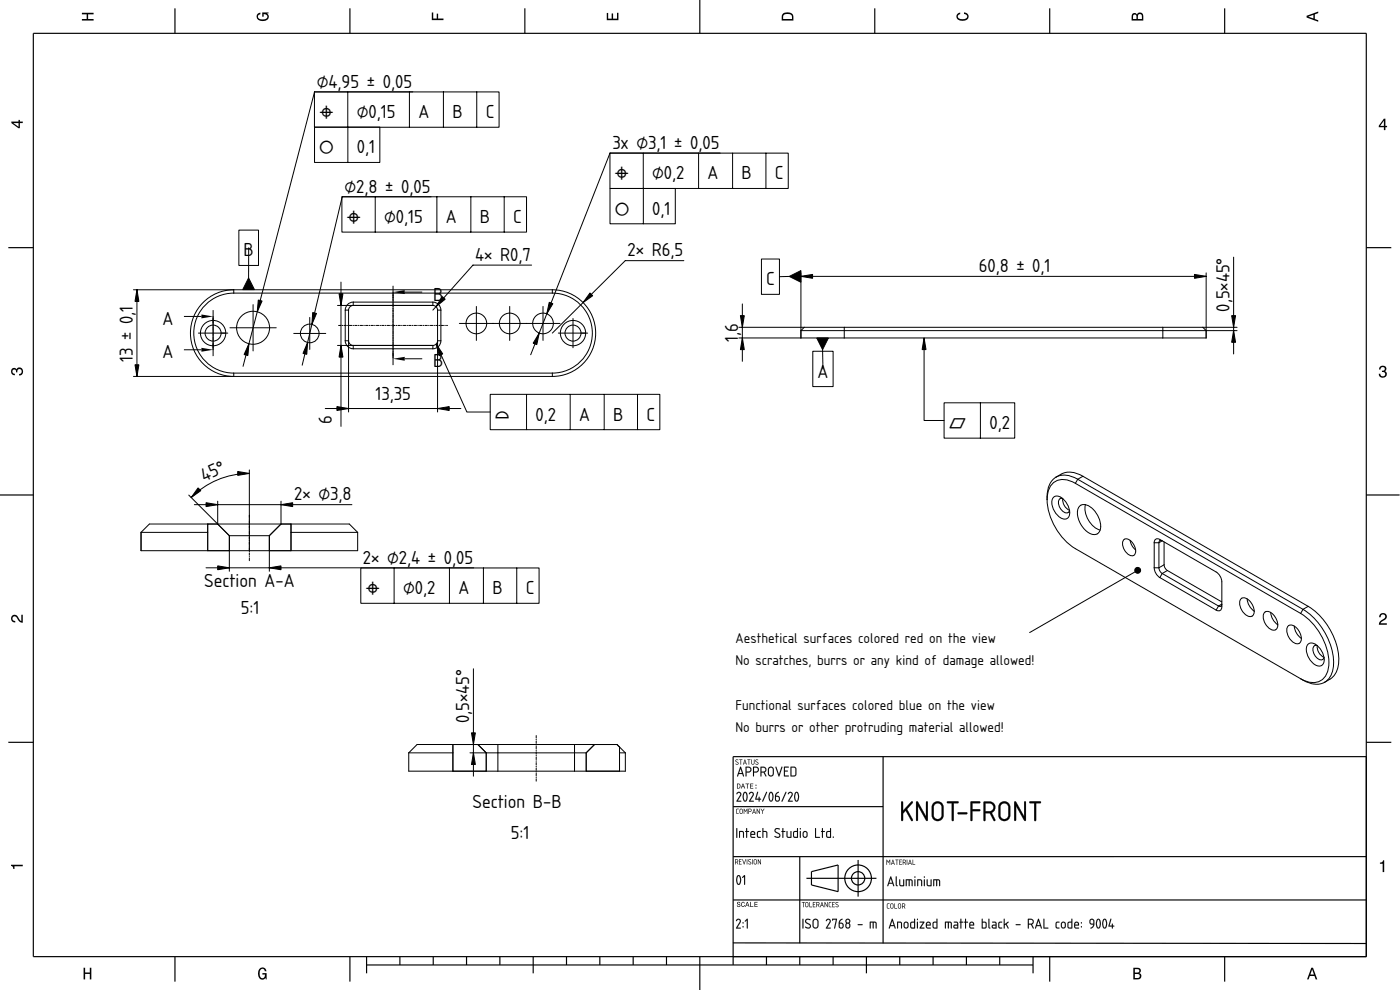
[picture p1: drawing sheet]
<svg xmlns="http://www.w3.org/2000/svg" width="420mm" height="297mm" viewBox="0 0 420 297" stroke-linecap="round" stroke-linejoin="round" font-family="sans-serif">
<defs><g id="words">
<g font-size="5.3">
<text x="95.1" y="26.3">⌀4,95 ± 0,05</text>
<text x="95.8" y="35.5">⌖</text>
<text x="107.1" y="35.5">⌀0,15</text>
<text x="125.6" y="35.5">A</text>
<text x="135.8" y="35.5">B</text>
<text x="145.8" y="35.5">C</text>
<text x="95.8" y="46">○</text>
<text x="107.1" y="46">0,1</text>
<text x="183.8" y="44.7">3x ⌀3,1 ± 0,05</text>
<text x="184.5" y="53.8">⌖</text>
<text x="195.8" y="53.8">⌀0,2</text>
<text x="212.4" y="53.8">A</text>
<text x="222.6" y="53.8">B</text>
<text x="232.6" y="53.8">C</text>
<text x="103.4" y="57.8">⌀2,8 ± 0,05</text>
<text x="184.5" y="64.5">○</text>
<text x="195.8" y="64.5">0,1</text>
<text x="104" y="66.9">⌖</text>
<text x="115.3" y="66.9">⌀0,15</text>
<text x="133.8" y="66.9">A</text>
<text x="144" y="66.9">B</text>
<text x="154" y="66.9">C</text>
<text x="73.1" y="76.9">B</text>
<text x="188.4" y="76.9">2× R6,5</text>
<text x="142.6" y="78.3">4× R0,7</text>
<text x="293.7" y="81.7">60,8 ± 0,1</text>
<text x="229.9" y="85.6">C</text>
<text x="130" y="90.2">B</text>
<text x="369" y="93.5" transform="rotate(-90 369 93.5)">0,5×45°</text>
<text x="48.8" y="97.5">A</text>
<text x="48.8" y="107.5">A</text>
<text x="221.5" y="102.7" transform="rotate(-90 221.5 102.7)">1,6</text>
<text x="39.8" y="108.6" transform="rotate(-90 39.8 108.6)">13 ± 0,1</text>
<text x="130" y="110.2">B</text>
<text x="245.3" y="113.3">A</text>
<text x="112.7" y="119.9">13,35</text>
<text x="99.6" y="127.2" transform="rotate(-90 99.6 127.2)">6</text>
<text x="148.5" y="126.2">⌓</text>
<text x="160.7" y="126.2">0,2</text>
<text x="173.8" y="126.2">A</text>
<text x="184" y="126.2">B</text>
<text x="194" y="126.2">C</text>
<text x="284.7" y="128.8">⏥</text>
<text x="296.9" y="128.8">0,2</text>
<text x="61.2" y="144.6" transform="rotate(-24 61.2 144.6)">45°</text>
<text x="88.2" y="150.2">2× ⌀3,8</text>
<text x="108.9" y="169.1">2× ⌀2,4 ± 0,05</text>
<text x="61.2" y="176.2">Section A-A</text>
<text x="109.7" y="178.3">⌖</text>
<text x="121" y="178.3">⌀0,2</text>
<text x="137.6" y="178.3">A</text>
<text x="147.8" y="178.3">B</text>
<text x="157.8" y="178.3">C</text>
<text x="72.2" y="184.2">5:1</text>
<text x="140.8" y="217" transform="rotate(-90 140.8 217)">0,5×45°</text>
<text x="141.8" y="242.4">Section B-B</text>
<text x="153.3" y="251.8">5:1</text>
</g>
<g font-size="4">
<text x="220.7" y="192.8">Aesthetical surfaces colored red on the view</text>
<text x="220.7" y="199.5">No scratches, burrs or any kind of damage allowed!</text>
<text x="220.7" y="212.9">Functional surfaces colored blue on the view</text>
<text x="220.7" y="219.6">No burrs or other protruding material allowed!</text>
</g>
</g></defs>
<g fill="none" stroke="#000" stroke-width=".35">
<path d="M10 10h400v277h-400zM52.5 2.5v7.5M105 2.5v7.5M157.5 2.5v7.5M210 0v10M262.5 2.5v7.5M315 2.5v7.5M367.5 2.5v7.5M2.5 74.3h7.5M410 74.3h7.5M0 148.5h10M410 148.5h10"/>
<path d="M2.5 222.7h7.5M265 227v56M410 222.7h7.5M410 227h-190v62.5M220 242h45M240 257v26M257.5 258v11M410.2 257h-190.2M220 270h190.1M242 263.5h21M243.5 261.5l8-2v8l-8-2zM52.5 287v7.5"/>
<path d="M105 287v7.5M110 289.5h200M110 287v5M120 287v2.5M130 287v2.5M140 287v2.5M150 287v2.5M160 287v5M170 287v2.5M180 287v2.5M190 287v2.5M200 287v2.5"/>
<path d="M210 287v10M219.9 282.9l190.3 .2M230 287v2.5M240 287v2.5M250 287v2.5M260 287v5M270 287v2.5M280 287v2.5M290 287v2.5M300 287v2.5M310 287v5M315 287v7.5"/>
<path d="M367.5 287v7.5"/>
<circle cx="257.5" cy="263.5" r="4"/>
<circle cx="257.5" cy="263.5" r="2"/>
</g>
<g fill="#000">
<path d="M24.6 3.8h3.5v.5h-1.7v1.4h1.7v.5h-3.5v-.5h1.4v-1.4h-1.4z" fill-rule="evenodd"/>
<path d="M77.3 4.2l.8-.4v.5l-.3 .1a.68 .68 0 0 0-.4 .6 .68 .68 0 0 0 .4 .6 1.68 1.68 0 0 0 2.5-.6 .92 .92 0 0 0-1.2-.8v.8h-.4v-1.3h1.9v.3l-.5 .1 .4 .4a1.19 1.19 0 0 1-.9 1.7 1.9 1.9 0 0 1-2.6-1.2z" fill-rule="evenodd"/>
<path d="M129.6 3.8h.4v1.8h1.1v-1.5h.4v1.5h1.6v.4h-3.5z" fill-rule="evenodd"/>
<path d="M182.1 3.9h.4v1.7h1.1v-1.6h.4v1.6h1.2v-1.8h.4v2.3h-3.5z" fill-rule="evenodd"/>
<path d="M235 4a2.19 2.19 0 0 0-.4 2.2h3.5v-1.2a1.92 1.92 0 0 0-3.1-1zM235.3 4.4l.4-.2a1.44 1.44 0 0 1 2 .8v.7h-2.7l.1-1z" fill-rule="evenodd"/>
<path d="M287.3 4.2l.9-.4v.4l-.3 .1a.66 .66 0 0 0-.5 .6 .66 .66 0 0 0 .4 .6l.5 .2a1.59 1.59 0 0 0 2-.7 .9 .9 0 0 0-1-.8v-.5a1.24 1.24 0 0 1 1.4 1.1 1.24 1.24 0 0 1-1.1 1.4 1.93 1.93 0 0 1-2.6-1.2z" fill-rule="evenodd"/>
<path d="M339.8 4.2l-.2 2h3.5v-1.4a.98 .98 0 0 0-.7-1 .98 .98 0 0 0-1.2 .6 .84 .84 0 0 0-1.4-.2zM340.2 4.5l.3-.1 .4 .1 .2 1.2h-1.1zM341.6 4.4l.5-.2a.57 .57 0 0 1 .6 .7v.8h-1.2z" fill-rule="evenodd"/>
<path d="M392.1 4.7v.6l3.5 1.2v-.4l-1-.4v-1.4l1-.4v-.4zM392.6 5l1.6-.5v1z" fill-rule="evenodd"/>
<path d="M3.4 36.5v.4l2.1 1.6h.5v-1.6h.8v-.4h-.8v-.5h-.4v.5zM4 36.9h1.6v1.1z" fill-rule="evenodd"/>
<path d="M415.3 35.6l-1.5 2.1v.5h1.5v.8h.5v-.8h.5v-.4h-.5v-2.2zM415.3 36.2v1.6h-1.1z" fill-rule="evenodd"/>
<path d="M3.6 110.7a.86 .86 0 0 1 1.4 .1 1.12 1.12 0 0 1 1.5-.4 1.12 1.12 0 0 1 .3 1.6l-.5 .6-.6 .1v-.5a.72 .72 0 0 0 .9-.6 .72 .72 0 0 0-.8-.8 .72 .72 0 0 0-.6 .9h-.4a.62 .62 0 0 0-.4-.8 .62 .62 0 0 0-.8 .5 .62 .62 0 0 0 .5 .7l.4 .1-.1 .4a1.17 1.17 0 0 1-1-.7 1.17 1.17 0 0 1 .2-1.2z" fill-rule="evenodd"/>
<path d="M414.2 110a1.01 1.01 0 0 1 1.5-.2 1.01 1.01 0 0 1-.1 1.6 1.12 1.12 0 0 1 .5 1.5 1.12 1.12 0 0 1-1.6 .4l-.6-.6-.1-.6h.4a.72 .72 0 0 0 .7 .9 .72 .72 0 0 0 .8-.8 .72 .72 0 0 0-1-.6v-.4a.62 .62 0 0 0 .9-.4 .62 .62 0 0 0-.5-.8 .62 .62 0 0 0-.8 .6v.3h-.4z" fill-rule="evenodd"/>
<path d="M3.6 184.8a1.22 1.22 0 0 1 2 .7l.8 .8v-1.9h.4v2.5a2.76 2.76 0 0 1-2-1.8 .69 .69 0 0 0-1.1 .4 .69 .69 0 0 0 .9 .8v.5a1.19 1.19 0 0 1-1.2-.7 1.19 1.19 0 0 1 .2-1.3z" fill-rule="evenodd"/>
<path d="M414.2 184.2a1.18 1.18 0 0 1 1.9 .3 1.18 1.18 0 0 1-.9 1.7l-.9 .8h1.9v.5h-2.4a2.76 2.76 0 0 1 1.8-2.1 .69 .69 0 0 0-.5-1.1 .69 .69 0 0 0-.7 .9h-.5z" fill-rule="evenodd"/>
<path d="M221.2 235.1v1.5h.5a.77 .77 0 0 0 .6-.7 .77 .77 0 0 0-.6-.8zM221.4 235.3a.58 .58 0 0 1 .6 .6 .58 .58 0 0 1-.6 .5zM222.9 235.1l-.6 1.5h.2l.2-.4h.6l.1 .4h.2l-.5-1.5zM223 235.3l.2 .7h-.5zM223.7 235.1v.2h.5v1.3h.2v-1.3h.4v-.2zM225.1 235.1v1.5h1v-.2h-.8v-.5h.7v-.2h-.7v-.4h.8v-.2zM226.7 236.3v.3h.3v-.3zM226.7 235.4v.4h.3v-.4z" fill-rule="evenodd"/>
<path d="M3.3 259.5h3.5v.4h-2.5v.8h-.3a.77 .77 0 0 0-.7-.9z" fill-rule="evenodd"/>
<path d="M221.3 270.7a.6 .6 0 0 0 0 .7 .6 .6 0 0 0 .7 .2 .33 .33 0 0 1-.3 .4 .33 .33 0 0 1-.4-.4h-.2a.54 .54 0 0 0 .6 .6 .54 .54 0 0 0 .5-.7 .54 .54 0 0 0-.7-.3 .28 .28 0 0 1 .1-.5 .28 .28 0 0 1 .4 .4h.2l-.1-.2-.2-.3zM222.6 270.8a.72 .72 0 0 0-.2 .9 .72 .72 0 0 0 1 .3l.1-.4-.4 .3a.56 .56 0 0 1-.5-.5 .56 .56 0 0 1 .6-.6l.3 .3-.3-.5zM224.2 270.6l-.6 1.5h.2l.2-.4h.6l.1 .4h.2l-.5-1.5zM224.3 270.8l.2 .7h-.5zM225.1 270.6v1.5h1v-.2h-.8v-1.3zM226.4 270.6v1.5h1v-.2h-.8v-.5h.7v-.2h-.7v-.4h.8v-.2z" fill-rule="evenodd"/>
<path d="M414.1 258.8a.77 .77 0 0 0 1-.7h.3v3.6h-.4v-2.5h-.9z" fill-rule="evenodd"/>
<path d="M25.1 290.4h.5v1.4h1.4v-1.4h.4v3.5h-.4v-1.7h-1.4v1.7h-.5z" fill-rule="evenodd"/>
<path d="M77.8 290.8a1.2 1.2 0 0 1 1.3-.5 1.2 1.2 0 0 1 .9 1.1h-.5l-.1-.3a.68 .68 0 0 0-.6-.4 .68 .68 0 0 0-.7 .3 1.68 1.68 0 0 0 .7 2.5 .92 .92 0 0 0 .7-1.1h-.8v-.4h1.3v1.9h-.2l-.1-.5-.4 .4a1.19 1.19 0 0 1-1.8-.9v-1.6z" fill-rule="evenodd"/>
<path d="M340.1 290.4v3.5h1.3a.98 .98 0 0 0 1.1-.8 .98 .98 0 0 0-.6-1.1 .86 .86 0 0 0 .4-1.1 .86 .86 0 0 0-.9-.5zM340.6 290.8h.7a.53 .53 0 0 1 .6 .5 .53 .53 0 0 1-.6 .5h-.7zM340.6 292.2h.7a.61 .61 0 0 1 .8 .6 .61 .61 0 0 1-.7 .6h-.8z" fill-rule="evenodd"/>
<path d="M393.5 290.4l-1.2 3.5h.4l.4-1.1h1.4l.4 1.1h.4l-1.2-3.5zM393.8 290.9l.5 1.5h-1z" fill-rule="evenodd"/>
</g>
<g fill="#000">
<path d="M220.8 228l.5-.1 .3 .1-.1 .1a.31 .31 0 0 0-.4-.1 .31 .31 0 0 0-.2 .4l.7 .5-.2 .5-.7-.2h.7l.1-.2-.8-.6zM220.8 228v.5l.7 .5-.2 .3h-.5a.45 .45 0 0 0 .7 .1 .45 .45 0 0 0-.1-.7l-.5-.5 .6-.2zM221.9 227.9h.9l-.4 .1-.1 1.4-.1-1.4zM221.9 227.9l.4 .1v1.4l.1-1.4 .4-.1zM223.5 227.9l.5 1.5-.2-.4h-.5l-.3 .4zM223.5 227.9l-.5 1.5 .3-.4h.5l.2 .4zM223.5 228.2l-.2 .7h.5zM223.5 228.2l.3 .7h-.5zM224.3 227.9h.9l-.4 .1v1.4l-.1-1.4zM224.3 227.9l.4 .1 .1 1.4v-1.4l.4-.1zM225.5 227.9l.2 1.2 .3 .2 .2-.2 .2-1.2v1.2l-.3 .3-.6-.2zM225.5 227.9v1.3l.6 .2 .3-.3v-1.2l-.1 1.2-.3 .2-.3-.2zM226.8 228l.5-.1 .2 .1-.1 .1a.31 .31 0 0 0-.4-.1 .31 .31 0 0 0-.1 .4l.7 .5-.2 .5-.7-.2h.6l.2-.2-.8-.6zM226.8 228v.5l.7 .5-.2 .3h-.6a.45 .45 0 0 0 .7 .1 .45 .45 0 0 0 0-.7l-.6-.5 .7-.2z"/>
<path d="M220.8 228l.5-.1 .2 .2a.32 .32 0 0 0-.4-.1 .32 .32 0 0 0-.2 .4l.5 .3a.41 .41 0 0 1 0 .7 .41 .41 0 0 1-.6-.3l.5 .2 .2-.3-.7-.5zM221.9 227.9h.9l-.4 .1-.1 1.4-.1-1.4zM223.5 227.9l.5 1.5-.2-.4h-.5l-.3 .4zM223.5 228.2l-.2 .7h.5zM224.3 227.9h.9l-.4 .1v1.4l-.1-1.4zM225.5 227.9l.1 1a.32 .32 0 0 0 .4 .4 .32 .32 0 0 0 .3-.4v-1l.1 1a.47 .47 0 0 1-.4 .5 .47 .47 0 0 1-.5-.4zM226.8 228l.5-.1 .1 .2a.32 .32 0 0 0-.4-.1 .32 .32 0 0 0-.1 .4l.5 .3a.41 .41 0 0 1 0 .7 .41 .41 0 0 1-.6-.3l.5 .2 .2-.3-.7-.5z"/>
<path d="M221.2 237.8a.74 .74 0 0 1 1-.1 .74 .74 0 0 1 .2 1l-1 1.6h.9l.1 .2h-1.3l1-1.9a.51 .51 0 0 0-.3-.7 .51 .51 0 0 0-.6 .4l-.2-.1zM223.5 237.9l-.3 1.1a.98 .98 0 0 0 .6 1.2l.3-1.2a.95 .95 0 0 0-.6-1.1zM223.3 237.7a.77 .77 0 0 1 .9 .1 .77 .77 0 0 1 .1 .9l.1 .3a1.17 1.17 0 0 1-.9 1.5l-.4-.4-.2-.9zM225 237.8a.74 .74 0 0 1 1-.1 .74 .74 0 0 1 .1 1l-.9 1.6h.9l.1 .2h-1.4l1-1.9a.51 .51 0 0 0-.2-.7 .51 .51 0 0 0-.7 .4l-.1-.1zM227.3 237.6l.2 .1-.5 1.9h.7l.1-.5 .2 .5 .4 .2-.4 .1-.2 .6-.1-.6-1.1-.1zM230 237.6l.2 .2-1.2 2.6-.2 .1zM231.3 237.9l-.4 1.1a.98 .98 0 0 0 .6 1.2l.3-1.2a.95 .95 0 0 0-.5-1.1zM231.1 237.7a.77 .77 0 0 1 .8 .1 .77 .77 0 0 1 .2 .9v.3a1.17 1.17 0 0 1-.9 1.5l-.3-.4-.2-.9zM232.9 238l.7-.4 .1 .2a.9 .9 0 0 0-.7 1 .85 .85 0 0 1 1.1 .4 .85 .85 0 0 1-.4 1.1 .85 .85 0 0 1-1.1-.3v-.1a2.08 2.08 0 0 1 .3-1.9zM232.9 239.1v.7a.45 .45 0 0 0 .4 .5 .45 .45 0 0 0 .5-.5l-.2-.6zM235.8 237.6l.2 .2-1.2 2.6-.2 .1zM236.7 237.8a.74 .74 0 0 1 1-.1 .74 .74 0 0 1 .1 1l-1 1.6h1l.1 .2h-1.4l1-1.9a.51 .51 0 0 0-.2-.7 .51 .51 0 0 0-.7 .4l-.2-.1zM238.9 237.9l-.3 1.1a.98 .98 0 0 0 .6 1.2l.3-1.2a.95 .95 0 0 0-.6-1.1zM238.7 237.7a.77 .77 0 0 1 .9 .1 .77 .77 0 0 1 .2 .9v.3a1.17 1.17 0 0 1-.9 1.5l-.4-.4-.2-.9z"/>
<path d="M221.2 237.8l.8-.2 .4 .4v.6l-1 1.7 1.1 .1-1.5 .1 1.1-1.9a.49 .49 0 0 0-.3-.7 .49 .49 0 0 0-.6 .4l-.2-.1zM221.2 237.8l-.1 .5 .6-.5 .5 .5-1.1 2.2h1.3l-.1-.2h-.9l.9-1.6a.72 .72 0 0 0-.1-.9 .72 .72 0 0 0-1 0zM223.5 237.9l-.3 1.1a.98 .98 0 0 0 .5 1.2l.3-1.5-.2-.7zM223.5 237.9a1.39 1.39 0 0 1 .5 1.8l-.2 .5h-.3l-.3-1.2zM223.3 237.7l.3-.1 .5 .2 .2 1.6a.74 .74 0 0 1-.2 .9 .74 .74 0 0 1-.9 0l-.3-1.2zM223.3 237.7l-.4 1.4a1.15 1.15 0 0 0 .9 1.4l.4-.4 .1-1.1a1.12 1.12 0 0 0-.8-1.4zM225 237.8l.7-.2 .5 .4v.6l-1 1.7 1.1 .1-1.5 .1 1-1.9a.49 .49 0 0 0-.2-.7 .49 .49 0 0 0-.7 .4l-.2-.1zM225 237.8l-.2 .5 .7-.5 .5 .5-1.2 2.2h1.4l-.1-.2h-1l1-1.6a.72 .72 0 0 0-.1-.9 .72 .72 0 0 0-1 0zM227.3 237.6l.2 .1-.5 1.9h.7l.1-.6 .2 .6 .4 .2-.4 .1-.2 .6-.1-.6-1.1-.1zM227.3 237.6l-.6 2.2 1 .1 .1 .6 .1-.6 .5-.1-.5-.1v-.6h-.2v.6h-.8l.6-2zM230 237.6l.2 .2-1.1 2.6-.3 .1zM230 237.6l-1.2 2.9 .2-.1 1.2-2.6zM231.3 237.9l-.3 1.1a.98 .98 0 0 0 .5 1.2l.3-1.5-.2-.7zM231.3 237.9a1.39 1.39 0 0 1 .5 1.8l-.3 .5h-.3l-.3-1.2zM231.1 237.7l.3-.1 .4 .2 .3 1.6a.74 .74 0 0 1-.2 .9 .74 .74 0 0 1-1 0l-.3-1.2zM231.1 237.7l-.4 1.4a1.15 1.15 0 0 0 .9 1.4l.3-.4 .2-1.1a1.12 1.12 0 0 0-.9-1.4zM232.9 238l.8-.4-.8 1.2 1 .2a1.15 1.15 0 0 1-.1 1.4l-.7 .1-.5-.6a2.1 2.1 0 0 1 .3-1.9zM232.9 238a2.16 2.16 0 0 0-.3 2 .85 .85 0 0 0 1.2 .2 .85 .85 0 0 0 .2-1.1 .85 .85 0 0 0-1.1-.3l.1-.5 .7-.7zM232.9 239.1l.1 1h.6a.67 .67 0 0 0-.3-1zM232.8 239l.8 .2a.58 .58 0 0 1 .2 .8 .58 .58 0 0 1-.8 .2zM235.8 237.6l.2 .2-1.1 2.6-.3 .1zM235.8 237.6l-1.2 2.9 .2-.1 1.2-2.6zM236.6 237.8l.8-.2 .5 .4v.6l-1.1 1.7 1.1 .1-1.4 .1 1-1.9a.49 .49 0 0 0-.3-.7 .49 .49 0 0 0-.6 .4l-.2-.1zM236.7 237.8l-.2 .5 .7-.5 .5 .5-1.2 2.2h1.4l-.1-.2h-1l1-1.6a.72 .72 0 0 0-.2-.9 .72 .72 0 0 0-.9 0zM239 237.9l-.4 1.1a.98 .98 0 0 0 .6 1.2l.3-1.5-.2-.7zM238.9 237.9a1.39 1.39 0 0 1 .6 1.8l-.3 .5h-.3l-.3-1.2zM238.7 237.7l.4-.1 .4 .2 .3 1.6a.74 .74 0 0 1-.2 .9 .74 .74 0 0 1-1 0l-.3-1.2zM238.8 237.7l-.5 1.4a1.15 1.15 0 0 0 .9 1.4l.4-.4 .2-1.1a1.12 1.12 0 0 0-.9-1.4z"/>
<path d="M222.2 230l.2 .1 .9 2.7-.2 .2-.3-.8h-1.1l-.2 .8-.3-.2zM222.2 230.1l-1 2.7 .3 .1 .2-.7h1.1l.3 .8 .1-.2zM222.2 230.6l-.4 1.4h.9zM222.2 230.6l.5 1.4h-.9zM224 230.3v1.2h.7a.58 .58 0 0 0 .5-.6 .58 .58 0 0 0-.6-.6zM224 230.3h.6a.62 .62 0 0 1 .6 .6 .62 .62 0 0 1-.5 .6h-.7zM223.8 230.1l1.1-.1 .4 .3a.89 .89 0 0 1 .2 1 .89 .89 0 0 1-.8 .5h-.7l.1 1-.3 .1zM223.8 230.1v2.8l.2-.1v-1l.9-.1 .5-.3a.88 .88 0 0 0-.7-1.4zM226.3 230.3v1.2h.6a.58 .58 0 0 0 .5-.6 .58 .58 0 0 0-.6-.6zM226.3 230.3h.5a.62 .62 0 0 1 .7 .6 .62 .62 0 0 1-.6 .6h-.6zM226 230.1l1.1-.1 .4 .3a.89 .89 0 0 1 .2 1 .89 .89 0 0 1-.8 .5h-.6v1l-.3 .1zM226 230.1v2.8l.3-.1v-1l.9-.1 .4-.3a.88 .88 0 0 0-.7-1.4zM228.5 230.3v1.2a.72 .72 0 0 0 .9-.1 .72 .72 0 0 0 .1-.9zM228.5 230.3l1.1 .2 .1 .4-.1 .4-1.1 .2zM228.3 230.1h1.1l.4 .2a.88 .88 0 0 1-.3 1.4l.5 1.3-.3-.1-.5-1.1h-.7v1l-.2 .2zM228.3 230.1v2.8l.2-.1v-1h.7l.7 1.1-.5-1.2 .5-.4a.85 .85 0 0 0-.7-1.2zM231 230.5l-.2 .4v1.4l.8 .3 .3-.3v-1.6l-.4-.3zM230.9 230.4l.1 .1a.6 .6 0 0 1 .6-.2 .6 .6 0 0 1 .4 .6v1.2a.62 .62 0 0 1-.6 .6 .62 .62 0 0 1-.7-.5zM230.7 230.3a.89 .89 0 0 1 1-.2 .89 .89 0 0 1 .6 .8v1.2a.9 .9 0 0 1-.9 .9 .9 .9 0 0 1-.9-.9v-1.5zM230.7 230.3l-.2 .6v1.2l.2 .6a.95 .95 0 0 0 1.3 0l.2-.6-.1-1.6-.5-.4zM232.8 230.1l.2 .1 .8 2.2 .7-2.2 .3-.1-.9 2.9-.3-.1zM232.8 230.1l.8 2.7 .3 .1 .9-2.8-.3 .1-.7 2.3-.8-2.3zM235.3 230h1.4l-.1 .3h-1v.9l.9 .2-.9 .1v1.2h1l.1 .2h-1.4zM235.3 230.1v2.8h1.4l-.1-.2h-1.1v-1.2l.9-.1-.9-.2v-.9h1.1l.1-.2zM237.5 230.3v2.4l.9-.1 .3-.4v-1.6l-.3-.2zM237.5 230.3h1l.2 .3v1.6a.86 .86 0 0 1-1.2 .5zM237.3 230.1l1.2-.1 .5 .5v2l-.5 .5-1.2-.1zM237.3 230.1v2.8h1.2l.5-.4v-1.9l-.5-.5z"/>
<path d="M222.2 230.1h.2l.9 2.7-.2 .2-.3-.8h-1.1l-.3 .8-.2-.2zM222.2 230.6l-.4 1.4h.9zM224 230.3v1.2h.7a.6 .6 0 0 0 .5-.6 .6 .6 0 0 0-.6-.6zM223.8 230.1l.9-.1a.88 .88 0 0 1 .8 .9 .88 .88 0 0 1-.8 .9h-.7v1l-.2 .1zM226.3 230.3v1.2h.6a.6 .6 0 0 0 .6-.6 .6 .6 0 0 0-.7-.6zM226 230.1l.9-.1a.88 .88 0 0 1 .9 .9 .88 .88 0 0 1-.9 .9h-.6v1l-.3 .1zM228.5 230.3v1.2a.74 .74 0 0 0 .9-.1 .74 .74 0 0 0 .1-.9zM228.3 230.1l.9-.1a.88 .88 0 0 1 .8 .8 .88 .88 0 0 1-.5 .9l.5 1.2h-.3l-.5-1.1h-.7v1l-.2 .1zM231 230.5l-.2 1.7a.6 .6 0 0 0 .6 .5 .6 .6 0 0 0 .6-.6v-1.2a.6 .6 0 0 0-.4-.5 .6 .6 0 0 0-.6 .1zM230.7 230.3a.88 .88 0 0 1 1-.2 .88 .88 0 0 1 .5 .8v1.2a.88 .88 0 0 1-.8 .9 .88 .88 0 0 1-.9-.9v-1.5zM232.8 230.1l.2 .1 .8 2.2 .7-2.2 .3-.1-.9 2.8-.3-.1zM235.3 230.1h1.4l-.1 .2h-1v.9l.8 .2-.8 .1v1.2h1l.1 .2h-1.4zM237.5 230.3v2.4h.9l.3-.5v-1.6l-.3-.3zM237.3 230.1h1.2l.5 .4v2l-.5 .5-1.2-.1z"/>
<path d="M220.8 258v.6h.3a.32 .32 0 0 0 .3-.3 .32 .32 0 0 0-.3-.3zM220.6 257.8h.5a.46 .46 0 0 1 .4 .4 .46 .46 0 0 1-.2 .5l.2 .6-.4-.6h-.3l-.2 .6zM221.8 257.8h.7l-.6 .2v.4l.5 .1-.5 .1v.6l.7 .1h-.8zM222.8 257.8l.5 1.3 .6-1.3-.5 1.5zM224.1 257.8l.1 1.6zM224.6 257.9l.5-.1 .2 .2a.32 .32 0 0 0-.4-.1 .32 .32 0 0 0-.2 .4l.5 .3a.41 .41 0 0 1 .1 .7 .41 .41 0 0 1-.7-.2l.5 .1 .2-.2-.7-.5zM225.7 257.8l.1 1.6zM226.5 258l-.2 .9a.32 .32 0 0 0 .4 .3 .32 .32 0 0 0 .3-.3v-.8zM226.3 257.9h.7l.1 1a.47 .47 0 0 1-.4 .5 .47 .47 0 0 1-.5-.5zM227.5 257.8l.7 1.2 .2-1.2v1.5l-.8-1.1-.1 1.1z"/>
<path d="M220.8 258v.6h.3a.31 .31 0 0 0 .3-.3 .31 .31 0 0 0-.3-.3zM220.7 257.9l.6 .2v.4l-.6 .1zM220.6 257.8h.7l.2 .3-.2 .6 .2 .7-.4-.7h-.3l-.2 .7zM220.6 257.8v1.5l.1-.6h.4l.4 .6-.3-.6 .3-.6-.2-.2zM221.8 257.8h.8l-.7 .2v.4l.5 .1-.5 .1v.6l.7 .2-.8-.1zM221.8 257.8v1.5h.7l-.6-.1v-.6l.5-.1-.5-.1v-.5l.6-.1zM222.8 257.8l.5 1.3 .6-1.3-.5 1.6zM222.8 257.8l.6 1.5 .4-1.5-.5 1.3zM224.1 257.8l.2 .1-.1 1.5zM224.1 257.8l.1 1.6zM224.6 257.9l.5-.1 .3 .1-.1 .1a.31 .31 0 0 0-.4-.1 .31 .31 0 0 0-.2 .4l.8 .5-.3 .6-.7-.2h.7l.1-.2-.8-.7zM224.7 257.9l-.1 .5 .7 .6-.2 .2h-.5a.45 .45 0 0 0 .7 .1 .45 .45 0 0 0-.1-.7l-.5-.5 .7-.2zM225.7 257.8l.2 .1-.1 1.5zM225.8 257.8v1.6zM226.5 258l-.1 1 .4 .2 .2-.3-.1-.8zM226.4 258l.6 .1v.8a.33 .33 0 0 1-.3 .3 .33 .33 0 0 1-.4-.3zM226.3 257.9h.7l.1 1a.48 .48 0 0 1-.4 .5 .48 .48 0 0 1-.5-.5zM226.3 257.9l-.1 1.2 .6 .2 .3-.2v-1l-.3-.3zM227.5 257.8l.7 1.2 .2-1.2v1.5l-.8-1.1-.1 1.1zM227.5 257.8v1.5l.1-1.2 .8 1.2v-1.5l-.2 1.2z"/>
<path d="M221 248.5l.3 .1-.2 2.8zM221.8 249.4a.99 .99 0 0 1 1.2 0 .99 .99 0 0 1 .3 1.2l-.2 .8-.1-1.6-.9-.2v1.6l-.3 .1zM224 248.5l.2 .1v.7l.6 .2-.6 .1-.1 1.8-.2-1.8-.3-.1 .3-.2zM225.6 249.8l-.1 .4h.9l-.3-.5zM225.4 249.5a.74 .74 0 0 1 1 0 .74 .74 0 0 1 .1 1h-1l.1 .6 1 .2-.8 .1a1.17 1.17 0 0 1-.4-1.9zM227.3 249.5l.9-.2 .1 .3a.59 .59 0 0 0-.7 0 .59 .59 0 0 0-.1 .7v.6l.8 .2-.2 .3a.75 .75 0 0 1-.8-.2 .75 .75 0 0 1-.1-.8zM228.8 248.5h.3v.8l.7 .1 .4 .2v1.8l-.2-.2v-1.4l-.3-.2h-.6v1.6l-.3 .1zM232.6 248.7a.94 .94 0 0 1 1.4 .1l-.2 .1a.59 .59 0 0 0-.7-.2 .59 .59 0 0 0-.2 .8l.8 .5a.83 .83 0 0 1 .1 1.3 .83 .83 0 0 1-1.3-.4l.1-.1a.62 .62 0 0 0 .9 .4 .62 .62 0 0 0 .3-.9l-1.2-.6-.2-.5zM234.8 248.5l.3 .1v.7l.6 .2-.6 .1-.2 1.8-.1-1.8-.3-.1 .3-.2zM236.1 249.4l.2 .1 .1 1.4 .2 .2h.6v-1.6l.2-.2 .1 .2v1.9h-.9a.88 .88 0 0 1-.5-1.3zM238.4 249.7l-.1 .1a.82 .82 0 0 0 .6 1.3h.3v-1.5zM238.1 249.5l1.1-.2v-.7l.2-.1v2.9h-.9l-.4-.3zM240.1 249.4l.2 .1-.1 1.9zM240 248.7a.2 .2 0 0 1 .4 0 .2 .2 0 0 1-.4 0zM241.3 249.7l-.1 1a.46 .46 0 0 0 .5 .4 .46 .46 0 0 0 .4-.5l-.2-.9zM241.2 249.5a.73 .73 0 0 1 1.2 .5v.7a.73 .73 0 0 1-.8 .7 .73 .73 0 0 1-.7-.7v-.9zM244.6 248.5l.3 .1v2.5h1l.1 .3h-1.4zM246.7 248.5l.3 .1v.7l.6 .2-.6 .1-.2 1.8-.1-1.8-.3-.1 .3-.2zM248.4 249.7l-.2 .1a.82 .82 0 0 0 .6 1.3h.3v-1.5zM248.1 249.5l1-.2v-.7l.3-.1v2.9h-1l-.4-.3zM250 251h.2v.4l-.2-.1z"/>
<path d="M221 248.5l.3 .1v2.6l-.2 .2-.2-.2zM221 248.5l.1 2.9 .1-2.8zM221.8 249.3l1.3 .2 .2 1.9-.3-.2-.1-1.5-.8-.1v1.6l-.3 .2zM221.9 249.4v1.9l.2-.1v-1.6l.8 .1 .1 1.5 .2 .1a2.09 2.09 0 0 0-.2-1.9zM223.9 248.5l.3 .1v.7l.6 .2-.6 .1-.1 1.8-.2-1.8-.3-.1 .3-.2zM224 248.5l-.1 .9-.2 .1 .2 .1 .2 1.8 .1-1.8 .6-.1-.6-.1v-.8zM225.6 249.8l-.1 .4h.9l-.3-.5zM225.5 249.8l.6-.2 .3 .6h-1zM225.4 249.5a.74 .74 0 0 1 1 0 .74 .74 0 0 1 .1 1h-1l.1 .6 1.1 .2-.9 .1a1.19 1.19 0 0 1-.4-1.9zM225.4 249.5l-.2 .5 .1 1.2 1.3 .2v-.2l-1-.1-.2-.3v-.3h1.2l-.1-.9-.6-.3zM227.3 249.5l1-.2v.3h-.5a.88 .88 0 0 0 0 1.5h.5l-.2 .3a.76 .76 0 0 1-.8-.2 .76 .76 0 0 1-.2-.8zM227.3 249.5l-.1 1.5 .5 .4 .6-.1-.1-.2a.84 .84 0 0 1-.9-.5 .84 .84 0 0 1 .3-1l.7-.1zM228.8 248.5h.3v.8h.8l.3 .3 .1 1.8-.3-.2-.1-1.4-.8-.2v1.6l-.3 .2zM228.9 248.5v2.8l.2-.1v-1.6h.6l.3 .2v1.4l.2 .1v-1.6l-.4-.3h-.7l-.1-.9zM232.6 248.7l1.1-.2 .3 .1-.2 .3a.57 .57 0 0 0-.7-.2 .57 .57 0 0 0-.2 .8l1.3 .9-.2 .8a1.02 1.02 0 0 1-1.5-.4l1.1 .3 .3-.4-1.4-1.2zM232.7 248.7l-.2 .8 1.1 .7a.49 .49 0 0 1 .3 .7 .49 .49 0 0 1-.7 .2l-.6-.3v.3a.85 .85 0 0 0 1.1 .2 .85 .85 0 0 0 .3-1.1l-1.2-.7-.1-.3 .3-.5 1 .1a.87 .87 0 0 0-1.3-.1zM234.8 248.5l.3 .1v.7l.6 .2-.6 .1-.2 1.8-.1-1.8-.3-.1 .3-.2zM234.9 248.5l-.1 .9-.3 .1 .3 .1 .1 1.8 .2-1.8 .6-.1-.6-.1v-.8zM236.1 249.4l.2 .1 .1 1.4 .8 .2v-1.6l.3-.1v2h-1l-.4-.3zM236.1 249.4v.1a1.64 1.64 0 0 0 .4 1.9l1-.1v-1.8h-.2v1.6h-.7l-.3-.2v-1.4zM238.4 249.7l-.1 .1a.79 .79 0 0 0 .6 1.3h.3v-1.5zM238.4 249.6h.8v1.5h-.5a.89 .89 0 0 1-.3-1.5zM238.1 249.5l1.1-.2v-.7l.3-.1-.1 2.9h-.9l-.4-.3zM238.2 249.5l-.1 1.6 .4 .3 .9-.1v-2.8l-.2 .1v.7zM240.1 249.4l.3 .1-.2 1.9-.2-.2zM240.1 249.4l.1 2 .1-1.9zM240 248.7a.21 .21 0 0 1 .4 0 .21 .21 0 0 1-.4 0zM240.1 248.5v.3h.2v-.3zM241.3 249.7l-.1 1 .2 .3a.45 .45 0 0 0 .7-.4l-.2-.9zM241.3 249.7l.3-.1 .4 .2 .1 .8-.2 .4a.46 .46 0 0 1-.5 .1 .46 .46 0 0 1-.2-.4zM241.1 249.5h.1a.73 .73 0 0 1 .7-.1 .73 .73 0 0 1 .5 .6l-.1 1.1-.5 .3-.5-.1-.4-.6v-.9zM241.2 249.5l-.3 .3v.9a.71 .71 0 0 0 .7 .7 .71 .71 0 0 0 .7-.7l-.2-1.2-.5-.2zM244.6 248.5l.3 .1v2.5h1l.2 .3h-1.5zM244.7 248.5v2.8l1.3 .1-.1-.3h-1v-2.5zM246.7 248.5l.3 .1v.7l.6 .2-.6 .1-.2 1.8-.1-1.8-.3-.1 .3-.2zM246.7 248.5v.9l-.3 .1 .3 .1 .1 1.8 .1-1.8 .6-.1-.6-.1v-.8zM248.4 249.7l-.1 .1a.79 .79 0 0 0 .5 1.3h.3v-1.5zM248.4 249.6h.7v1.5h-.5a.89 .89 0 0 1-.2-1.5zM248.1 249.5l1-.2v-.7l.3-.1v2.9h-1l-.4-.3zM248.1 249.5l-.1 1.6 .4 .3 .9-.1v-2.8l-.2 .1v.7zM250 251h.2v.4h-.2zM250 251v.3h.2v-.2z"/>
<path d="M221 242.7h.7l-.6 .2v.9l.6 .4-.8-.2zM222.2 242.9l-.1 .9a.32 .32 0 0 0 .3 .3 .32 .32 0 0 0 .3-.4v-.7zM222.1 242.8h.6l.2 .9a.47 .47 0 0 1-.5 .5 .47 .47 0 0 1-.4-.4zM223.2 242.7l.5 .7 .6-.7v1.5l-.1-1.2-.4 .6-.4-.6-.2 1.2zM224.8 242.8v.6h.3a.32 .32 0 0 0 .3-.3 .32 .32 0 0 0-.3-.3zM224.6 242.7l.5-.1a.47 .47 0 0 1 .5 .5 .47 .47 0 0 1-.5 .5h-.3l-.2 .6zM226.3 242.7l.5 1.5-.2-.4h-.6l-.2 .3zM226.3 243l-.2 .7h.4zM227.1 242.7l.8 1.1 .1-1.1v1.5l-.7-1.2-.2 1.2zM228.3 242.7l.5 .6 .6-.6a1.39 1.39 0 0 0-.5 1.5h-.1a1.43 1.43 0 0 0-.5-1.5z"/>
<path d="M221 242.7h.7l-.6 .2v.9l.6 .4-.8-.2zM221.1 242.8l-.1 1.2 .7 .2-.6-.4v-.9l.6-.2zM222.2 242.9l-.1 1 .4 .1 .2-.3v-.7zM222.2 242.9l.5 .1 .1 .7a.33 .33 0 0 1-.4 .4 .33 .33 0 0 1-.3-.3zM222.1 242.8h.7l.1 .9a.48 .48 0 0 1-.5 .5 .48 .48 0 0 1-.5-.4zM222.1 242.8l-.1 1.1 .6 .3 .2-.3v-1l-.2-.2zM223.2 242.7l.5 .7 .6-.7v1.5l-.2-1.2-.3 .6-.4-.6-.2 1.2zM223.2 242.7v1.5l.2-1.2 .4 .6 .4-.6 .1 1.2v-1.5l-.6 .7zM224.8 242.8v.6h.3a.31 .31 0 0 0 .3-.3 .31 .31 0 0 0-.3-.3zM224.8 242.8h.3a.33 .33 0 0 1 .3 .3 .33 .33 0 0 1-.3 .3h-.3zM224.6 242.7l.8 .1a.47 .47 0 0 1 .1 .5 .47 .47 0 0 1-.4 .3h-.3l-.2 .6zM224.7 242.7v1.5l.1-.6 .5-.1 .2-.4-.2-.4zM226.3 242.6l.5 1.6-.2-.4h-.6l-.3 .3zM226.3 242.7l-.5 1.4 .2-.3h.6l.2 .4zM226.3 243l-.2 .7h.4zM226.3 242.9l.3 .8h-.5zM227.1 242.7l.8 1.1 .1-1.1v1.5l-.7-1.2-.2 1.2zM227.1 242.7v1.5l.1-1.2 .8 1.2v-1.5l-.1 1.2zM228.3 242.7l.5 .6 .6-.6-.5 .7v.8l-.1-.8zM228.3 242.7l.5 .7 .1 .8v-.8l.5-.7-.6 .6z"/>
<path d="M266.1 257.9l.5 .7 .5-.7v1.6l-.1-1.2-.4 .6-.4-.6-.1 1.2zM266.1 258v1.5l.1-1.3 .4 .7 .4-.7 .1 1.3v-1.5l-.5 .7zM267.9 257.9l.5 1.6-.1-.4h-.6l-.3 .3zM267.9 258l-.5 1.4 .3-.3h.6l.1 .4zM268 258.2l-.3 .7h.5zM268 258.2l.2 .8h-.5zM268.7 257.9l1 .1-.4 .1-.1 1.4-.1-1.4zM268.7 257.9l.4 .2 .1 1.4v-1.4l.4-.1zM269.9 257.9h.8l-.6 .2v.5h.4l-.4 .1v.6l.6 .2h-.8zM269.9 257.9v1.6h.8l-.7-.2v-.6l.5-.1h-.5v-.5l.7-.2zM271.1 258.1v.6h.3a.31 .31 0 0 0 .3-.3 .31 .31 0 0 0-.3-.3zM271.1 258.1l.5 .1 .1 .4-.6 .1zM271 257.9l.6 .1 .3 .2-.3 .6 .3 .7-.5-.6h-.3l-.1 .6zM271 258v1.5l.1-.6h.3l.5 .6-.3-.7 .2-.6-.2-.2zM272.1 257.9l.2 .1-.1 1.5zM272.2 258v1.5zM273 257.9l.6 1.6-.2-.4h-.6l-.3 .3zM273.1 258l-.5 1.4 .2-.3h.6l.2 .4zM273.1 258.2l-.2 .7h.4zM273.1 258.2l.2 .8h-.5zM273.9 257.9l.1 1.4 .6 .2h-.7zM273.9 258v1.5h.7l-.6-.2z"/>
<path d="M266.1 257.9l.5 .7 .5-.7v1.6l-.1-1.2-.4 .6-.4-.6-.1 1.2zM267.9 257.9l.5 1.6-.1-.4h-.6l-.3 .3zM268 258.2l-.3 .7h.5zM268.7 257.9l.9 .1-.3 .1-.1 1.4-.1-1.4zM269.9 257.9h.8l-.6 .2v.5h.4l-.4 .1v.6l.6 .2h-.8zM271.1 258.1v.6h.3a.32 .32 0 0 0 .3-.3 .32 .32 0 0 0-.3-.3zM271 258l.4-.1a.46 .46 0 0 1 .5 .4 .46 .46 0 0 1-.3 .5l.3 .7-.5-.6h-.3l-.1 .6zM272.1 258l.1 1.5zM273 257.9l.6 1.6-.2-.4h-.6l-.3 .3zM273.1 258.2l-.2 .7h.4zM273.9 257.9l.1 1.4 .6 .2h-.7z"/>
<path d="M270.5 240.6l.4-.1 .1 .2v2.5l2.4-2.6 .5-.1-.1 .5-1.6 1.8 1.7 3.1a.29 .29 0 0 1-.1 .4 .29 .29 0 0 1-.4-.1l-1.6-3-.8 .9v2.1l-.3 .1-.2-.1zM275.1 240.5l.4 .1 2.4 4.4v-4.3l.1-.2 .4 .1-.1 5.7-.4-.2-2.4-4.3v4.2l-.1 .3-.4-.1zM280.6 241.3l-.4 .6v2.8a1.2 1.2 0 0 0 1.3 1.1 1.2 1.2 0 0 0 1.1-1.2v-2.4a1.2 1.2 0 0 0-.7-1.1 1.2 1.2 0 0 0-1.3 .2zM280.2 240.9a1.77 1.77 0 0 1 1.9-.3 1.77 1.77 0 0 1 1.1 1.6v2.4a1.77 1.77 0 0 1-1.7 1.8 1.77 1.77 0 0 1-1.9-1.7l.1-2.9zM284.2 240.6h3.5l-.1 .4h-1.4l-.1 5.3h-.3l-.1-.2v-5.1h-1.4zM287.4 243.9l2.6-.2 .3 .3-.3 .3h-2.3l-.3-.1zM291.3 240.6l2.6-.2 .3 .3-.3 .3h-2.1v1.8h2.1l.3 .3-.3 .3h-2.1v2.6l-.3 .3-.2-.3zM295.7 241v2.4a2 2 0 0 0 2.4-.9v-.6l-.5-.7zM295.2 240.6l.3-.1a3 3 0 0 1 2.5 .3 1.76 1.76 0 0 1-.4 3.1l1.1 2.3-.4 .1-1.2-2.3h-1.4v2.2l-.4 .1zM300.6 241.3l-.3 .6-.1 2.8a1.2 1.2 0 0 0 1.3 1.1 1.2 1.2 0 0 0 1.1-1.2v-2.4a1.2 1.2 0 0 0-.7-1.1 1.2 1.2 0 0 0-1.3 .2zM300.2 240.9a1.77 1.77 0 0 1 1.9-.3 1.77 1.77 0 0 1 1.1 1.6v2.4a1.77 1.77 0 0 1-1.7 1.8 1.77 1.77 0 0 1-1.8-1.7v-2.9zM304.5 240.5l.4 .1 2.5 4.4v-4.3l.1-.2 .4 .1-.1 5.7-.5-.2-2.4-4.3v4.2l-.1 .3-.4-.1zM308.9 240.6h3.5l-.1 .4h-1.4l-.1 5.3h-.3l-.1-.2v-5.1h-1.4z"/>
<path d="M270.4 240.6l.5-.1 .2 .2-.1 2.5 2.4-2.6a.33 .33 0 0 1 .5-.1 .33 .33 0 0 1 0 .5l-1.7 1.8 1.8 3.4-.3 .2-.3-.2-1.6-3-.8 .9 .1 1.9-.4 .4-.3-.4zM270.5 240.5v5.7h.5v-2.1l.8-.9 1.6 3 .4 .1 .1-.3-1.7-3.2 1.6-1.8 .1-.5-.5 .1-2.4 2.7v-2.6l-.1-.2zM275 240.4l.5 .2 2.4 4.4v-4.3l.1-.3 .5 .1-.1 5.8-.5-.2-2.4-4.3v4.2l-.1 .3-.5-.1zM275.1 240.5l-.1 5.7h.3l.2-.2v-4.3l2.4 4.4 .4 .2 .1-5.8h-.3l-.1 .2v4.4l-2.5-4.5zM280.6 241.3l-.3 .9v2.5l.3 .8a1.35 1.35 0 0 0 1.6 0l.4-.9-.1-2.9-.3-.4-.5-.2zM280.6 241.3a1.21 1.21 0 0 1 1.3-.2 1.21 1.21 0 0 1 .8 1.1v2.4a1.24 1.24 0 0 1-1.2 1.2 1.24 1.24 0 0 1-1.3-1.1v-2.8zM280.1 240.9h.1a1.77 1.77 0 0 1 1.9-.4 1.77 1.77 0 0 1 1.1 1.7v2.4a1.81 1.81 0 0 1-1.7 1.8 1.81 1.81 0 0 1-1.9-1.7v-2.9zM280.2 241l-.5 1.1v2.9l.5 .9a1.89 1.89 0 0 0 2.4 0l.5-1v-2.7l-.5-1.3a1.8 1.8 0 0 0-2.4 .1zM284.2 240.5h3.5l-.1 .5h-1.4l-.1 5.4h-.3l-.2-.3 .1-5.1h-1.4zM284.2 240.6l.1 .3 1.4 .1v5.1l.4 .2 .1-5.3h1.2l.2-.5zM287.4 243.8l2.6-.1 .4 .3-.4 .3h-2.3l-.3-.1zM287.4 243.9l.3 .4h2.3l.3-.3-.3-.2zM291.3 240.5l2.6-.1 .3 .3-.3 .3h-2.1v1.8h2.1l.3 .3-.3 .3h-2.1l.1 2.6-.4 .4-.3-.4zM291.3 240.6v5.4l.2 .3 .3-.3v-2.7h2.1l.3-.2-.3-.3h-2.1v-1.8h2.1l.3-.3-.3-.2zM295.7 241v2.4a1.96 1.96 0 0 0 2.4-.9v-.6l-.6-.7zM295.7 241h1.6l.5 .4a1.07 1.07 0 0 1 0 1.6l-.5 .4-1.6 .1zM295.2 240.6l.3-.2a3.1 3.1 0 0 1 2.5 .4l.3 .3a1.61 1.61 0 0 1 .2 2l-.9 .8 1.1 1.9a.33 .33 0 0 1 0 .5 .33 .33 0 0 1-.4 0l-1.2-2.3h-1.4v2.2l-.3 .2-.2-.2zM295.2 240.6l.1 5.7 .4-.3v-2h1.4l1.1 2.1 .4 .2v-.4l-1-2.1 .9-.7a1.7 1.7 0 0 0-1.5-2.6zM300.6 241.3l-.3 .9v2.5l.3 .8a1.35 1.35 0 0 0 1.6 0l.4-.9-.1-2.9-.3-.4-.5-.2zM300.6 241.3a1.21 1.21 0 0 1 1.3-.2 1.21 1.21 0 0 1 .8 1.1v2.4a1.24 1.24 0 0 1-1.2 1.2 1.24 1.24 0 0 1-1.3-1.1v-2.8zM300.1 240.9h.1a1.77 1.77 0 0 1 1.9-.4 1.77 1.77 0 0 1 1.1 1.7v2.4a1.81 1.81 0 0 1-1.7 1.8 1.81 1.81 0 0 1-1.9-1.7v-2.9zM300.2 241l-.5 1.1v2.9l.5 .9a1.89 1.89 0 0 0 2.4 0l.5-1v-2.7l-.5-1.3a1.8 1.8 0 0 0-2.4 .1zM304.5 240.4l.5 .2 2.3 4.4v-4.3l.2-.3 .4 .1-.1 5.8-.5-.2-2.3-4.3v4.2l-.2 .3-.4-.1zM304.5 240.5l-.1 5.7h.4l.1-.2v-4.3l2.5 4.4 .4 .2v-5.8h-.3l-.1 .2v4.4l-2.5-4.5zM308.9 240.5h3.5l-.1 .5h-1.4l-.1 5.4h-.3l-.2-.3 .1-5.1h-1.4zM309 240.6l.1 .3 1.3 .1v5.1l.4 .2 .1-5.3h1.2l.2-.5z"/>
<path d="M221.1 275.9a.74 .74 0 0 1 1-.1 .74 .74 0 0 1 .1 1l-.9 1.5h.9l.1 .3h-1.4l1.1-1.9a.51 .51 0 0 0-.3-.8 .51 .51 0 0 0-.7 .5l-.1-.2zM222.9 277.9h.2v.3h-.2zM222.9 276.7h.2v.3h-.2zM224.1 275.7l.3 .1-.1 2.8-.2-2.5-.4 .4-.2-.1z"/>
<path d="M221.1 275.9l.7-.2 .5 .4v.6l-1 1.6 1.1 .2-1.5 .1 1-1.9a.49 .49 0 0 0-.2-.8 .49 .49 0 0 0-.7 .5l-.1-.2zM221.1 275.9l-.2 .4 .7-.4 .5 .5-1.2 2.2h1.4l-.1-.2h-1l1-1.6a.72 .72 0 0 0-.1-1 .72 .72 0 0 0-1 .1zM222.9 277.9h.2v.3h-.2zM222.9 277.9v.3h.2v-.3zM222.9 276.7h.2v.4h-.2zM222.9 276.7v.3h.2v-.3zM224.1 275.7l.3 .1-.1 2.8-.2-.2v-2.3l-.4 .4-.2-.1zM224.1 275.7l-.5 .7 .1 .1 .5-.4 .1 2.5 .1-2.8z"/>
<path d="M221.6 262.9l-.4 1.1a.98 .98 0 0 0 .6 1.2l.3-1.2a.95 .95 0 0 0-.5-1.1zM221.4 262.7a.77 .77 0 0 1 .8 .1 .77 .77 0 0 1 .2 .9v.3a1.17 1.17 0 0 1-.9 1.5l-.4-.4-.2-.9zM223.3 262.6l.3 .1-.1 2.8-.2-2.5-.4 .4-.2-.1z"/>
<path d="M221.6 262.9l-.4 1.1a.98 .98 0 0 0 .6 1.2l.3-1.5-.2-.7zM221.5 262.9a1.39 1.39 0 0 1 .6 1.7l-.3 .6h-.3l-.3-1.2zM221.3 262.6l.4-.1 .4 .3 .3 1.6a.74 .74 0 0 1-.2 .9 .74 .74 0 0 1-1 0l-.3-1.3zM221.4 262.7l-.4 1.3a1.15 1.15 0 0 0 .8 1.5l.4-.5 .2-1a1.12 1.12 0 0 0-.9-1.4zM223.3 262.6l.3 .1-.1 2.8-.2-.2v-2.3l-.4 .4-.2-.1zM223.3 262.6l-.6 .7 .2 .1 .4-.4 .2 2.5 .1-2.8z"/>
<path d="M240.6 270.7h1l-.4 .1-.1 1.4-.1-1.4zM240.7 270.7l.3 .1 .1 1.4 .1-1.4 .3-.1zM241.9 270.9v1l.3 .1 .2-.3v-.7zM241.9 270.9l.5 .1 .1 .7a.33 .33 0 0 1-.3 .4 .33 .33 0 0 1-.4-.3zM241.8 270.8h.7l.1 .9a.48 .48 0 0 1-.5 .5 .48 .48 0 0 1-.4-.4zM241.8 270.8l-.1 1.1 .6 .3 .3-.3v-1l-.3-.2zM242.9 270.7l.2 1.4 .6 .1h-.8zM242.9 270.7v1.5h.8l-.6-.1zM244 270.7h.7l-.6 .1v.5h.5l-.5 .1v.7l.6 .1h-.7zM244 270.7v1.5h.7l-.6-.1v-.7l.5-.1h-.5v-.5l.6-.1zM245.1 270.8v.6h.4a.31 .31 0 0 0 .3-.3 .31 .31 0 0 0-.3-.3zM245.1 270.8l.6 .1v.4l-.6 .1zM245 270.7h.7l.2 .2-.3 .6 .3 .7-.4-.6h-.4l-.1 .6zM245 270.7v1.5l.1-.6h.4l.4 .6-.3-.7 .3-.6-.2-.2zM246.6 270.7l.5 1.5-.1-.4h-.6l-.3 .3zM246.6 270.7l-.5 1.4 .3-.3h.6l.1 .4zM246.7 271l-.3 .7h.5zM246.7 270.9l.2 .8h-.5zM247.5 270.7l.8 1.1 .1-1.1v1.5l-.8-1.2-.1 1.2zM247.5 270.7v1.5l.1-1.2 .8 1.2v-1.5l-.1 1.2zM248.8 270.7h.7l-.6 .2v.9l.6 .4-.8-.2zM248.8 270.8l-.1 1.2 .8 .2-.6-.4v-.9l.6-.2zM249.8 270.7h.7l-.6 .1v.5h.5l-.5 .1v.7l.6 .1h-.7zM249.8 270.7v1.5h.7l-.6-.1v-.7l.5-.1h-.5v-.5l.6-.1zM250.8 270.8l.5-.1h.3l-.1 .2a.31 .31 0 0 0-.4-.1 .31 .31 0 0 0-.2 .4l.8 .5-.3 .5-.7-.2h.7l.1-.2-.7-.6zM250.9 270.8l-.1 .5 .7 .5-.2 .3-.5-.1a.45 .45 0 0 0 .7 .1 .45 .45 0 0 0-.1-.7l-.5-.4 .7-.2z"/>
<path d="M240.6 270.7h1l-.4 .1-.1 1.4-.1-1.4zM241.9 270.9l-.1 .9a.32 .32 0 0 0 .4 .3 .32 .32 0 0 0 .3-.4l-.1-.7zM241.8 270.8h.7l.1 .9a.47 .47 0 0 1-.5 .5 .47 .47 0 0 1-.4-.4zM242.9 270.7l.2 1.4 .6 .1h-.8zM244 270.7h.7l-.6 .1v.5h.5l-.5 .1v.7l.6 .1h-.7zM245.1 270.8v.6h.4a.32 .32 0 0 0 .3-.3 .32 .32 0 0 0-.3-.3zM245 270.7h.5a.46 .46 0 0 1 .4 .3 .46 .46 0 0 1-.3 .5l.3 .7-.4-.6h-.4l-.1 .6zM246.6 270.7l.5 1.5-.1-.4h-.6l-.3 .3zM246.7 271l-.3 .7h.5zM247.5 270.7l.8 1.1 .1-1.1v1.5l-.8-1.2-.1 1.2zM248.8 270.7h.7l-.6 .2v.9l.6 .4-.8-.2zM249.8 270.7h.7l-.6 .1v.5h.5l-.5 .1v.7l.6 .1h-.7zM250.9 270.8l.4-.1 .2 .2a.32 .32 0 0 0-.4-.1 .32 .32 0 0 0-.2 .4l.5 .2a.41 .41 0 0 1 .1 .7 .41 .41 0 0 1-.7-.2l.5 .1 .2-.2-.7-.5z"/>
<path d="M240.9 275.7l.2 .1-.1 2.8zM241.8 275.9a.94 .94 0 0 1 1.4 .1l-.2 .1a.59 .59 0 0 0-.8-.2 .59 .59 0 0 0-.2 .8l.9 .5a.83 .83 0 0 1 0 1.4 .83 .83 0 0 1-1.3-.5l.2-.1a.62 .62 0 0 0 .8 .4 .62 .62 0 0 0 .4-.8l-1.2-.7-.2-.5zM244.4 276.1l-.2 1.7a.6 .6 0 0 0 .6 .5 .6 .6 0 0 0 .5-.6v-1.2a.6 .6 0 0 0-.3-.5 .6 .6 0 0 0-.6 .1zM244.1 275.9a.88 .88 0 0 1 1-.2 .88 .88 0 0 1 .5 .8v1.2a.88 .88 0 0 1-.8 .9 .88 .88 0 0 1-.9-.8v-1.5zM248.1 275.9a.74 .74 0 0 1 1-.1 .74 .74 0 0 1 .1 1l-1 1.5h1l.1 .3h-1.4l1-1.9a.51 .51 0 0 0-.2-.8 .51 .51 0 0 0-.7 .5l-.1-.2zM249.8 275.7l1.4 .1-.7 2.8-.2-.1 .6-2.6h-.9l-.1 .3zM252.1 276.1l.6-.4 .1 .2a.9 .9 0 0 0-.7 .9 .85 .85 0 0 1 1.1 .5 .85 .85 0 0 1-.3 1.1 .85 .85 0 0 1-1.2-.3v-.2a2.08 2.08 0 0 1 .4-1.8zM252 277.1v.8a.45 .45 0 0 0 .4 .4 .45 .45 0 0 0 .5-.4l-.1-.6zM253.9 277.7a.56 .56 0 0 0 1.1 0 .56 .56 0 0 0-1.1 0zM254 276.4a.46 .46 0 0 0 .9 0 .46 .46 0 0 0-.9 0zM254 275.8a.74 .74 0 0 1 1 .1 .74 .74 0 0 1-.1 1.1 .87 .87 0 0 1 .2 1.3 .87 .87 0 0 1-1.3 0 .87 .87 0 0 1 .2-1.3l-.3-.7zM257.4 277.3l1.5 .1-1.3 .2zM261.1 276.6l.1-.1a1.97 1.97 0 0 1 1.8 .3l.1 1.8-.3-.2-.1-1.5-.5-.1-.1 1.8-.2-1.8h-.6l-.1 1.8z"/>
<path d="M240.9 275.7l.2 .1v2.6l-.1 .2-.2-.2zM240.9 275.7l.1 2.9 .1-2.8zM241.8 275.9l1.1-.2 .3 .1-.2 .3a.57 .57 0 0 0-.7-.1 .57 .57 0 0 0-.3 .7l1.3 .9-.2 .8a1.02 1.02 0 0 1-1.5-.3l1.2 .2 .3-.4-1.5-1.2zM241.8 275.9l-.1 .8 1.1 .7a.49 .49 0 0 1 .3 .7 .49 .49 0 0 1-.7 .2l-.6-.2-.1 .2a.85 .85 0 0 0 1.2 .2 .85 .85 0 0 0 .3-1.1l-1.2-.7-.1-.3 .3-.5 1 .1a.87 .87 0 0 0-1.4-.1zM244.4 276.1l-.2 .4v1.5l.7 .3 .4-.4v-1.5l-.4-.4zM244.3 276.1a.62 .62 0 0 1 .7-.1 .62 .62 0 0 1 .4 .5v1.2a.62 .62 0 0 1-.6 .6 .62 .62 0 0 1-.7-.5zM244.1 275.9a.89 .89 0 0 1 1-.2 .89 .89 0 0 1 .6 .8v1.2a.9 .9 0 0 1-.9 .9 .9 .9 0 0 1-1-.8l.1-1.5zM244.1 275.9l-.2 .6v1.3l.2 .6a.95 .95 0 0 0 1.3 0l.2-.7-.1-1.6-.5-.4zM248.1 275.9l.7-.2 .5 .4v.6l-1.1 1.6 1.1 .2-1.4 .1 1-1.9a.49 .49 0 0 0-.3-.8 .49 .49 0 0 0-.6 .5l-.2-.2zM248.1 275.9l-.2 .4 .7-.4 .5 .5-1.2 2.2h1.4l-.1-.2h-1l1-1.6a.72 .72 0 0 0-.2-1 .72 .72 0 0 0-.9 .1zM249.8 275.7l1.4 .1-.7 2.8-.2-.2 .6-2.5h-.9l-.1 .3zM249.8 275.7l.1 .5 .1-.3h.9l-.6 2.5 .2 .2 .7-2.8zM252 276.1l.9-.4-.9 1.1 1 .3a1.15 1.15 0 0 1 0 1.3l-.8 .2-.5-.7a2.1 2.1 0 0 1 .3-1.8zM252.1 276.1a2.16 2.16 0 0 0-.3 2 .85 .85 0 0 0 1.1 .2 .85 .85 0 0 0 .3-1.2 .85 .85 0 0 0-1.2-.2l.2-.5 .6-.7zM252 277.1l.2 1.1h.6a.67 .67 0 0 0-.4-1zM252 277.1l.8 .2a.58 .58 0 0 1 .1 .7 .58 .58 0 0 1-.8 .2zM253.9 277.7a.55 .55 0 0 0 1.1 0 .55 .55 0 0 0-1.1 0zM253.9 277.7a.58 .58 0 0 1 1.1 0 .58 .58 0 0 1-1.1 0zM254 276.4a.45 .45 0 0 0 .9 0 .45 .45 0 0 0-.9 0zM254 276.4a.47 .47 0 0 1 .9 0 .47 .47 0 0 1-.9 0zM254 275.8a.75 .75 0 0 1 1 .1 .75 .75 0 0 1-.1 1.1l.3 .3v.8l-.7 .5-.4-.1-.4-.4v-.8l.3-.3a.71 .71 0 0 1 0-1.2zM253.8 276v.6l.2 .4a.85 .85 0 0 0-.2 1.3 .85 .85 0 0 0 1.3 0 .85 .85 0 0 0-.2-1.3 .75 .75 0 0 0-.1-1.3h-.5zM257.4 277.3h1.3l.2 .1-1.3 .2zM257.5 277.3l.1 .3 1.3-.2zM261.1 276.5l1.8 .2 .2 .4v1.5l-.3-.2-.1-1.5-.5-.1-.1 1.8-.2-.2v-1.6h-.6v1.6l-.2 .2zM261.1 276.6v1.9l.2-.1v-1.6h.6l.2 1.8 .1-1.8 .5 .1 .2 1.6 .2-.1a1.71 1.71 0 0 0-.3-1.8z"/>
<path d="M266.3 271.2l.6-.1-.6 .3v.8l.6 .4-.7-.2zM267.5 271.3l-.2 .9a.32 .32 0 0 0 .4 .3 .32 .32 0 0 0 .3-.4v-.7zM267.3 271.2h.7l.1 .9a.47 .47 0 0 1-.4 .5 .47 .47 0 0 1-.5-.4zM268.5 271.1l.1 1.4 .6 .1h-.7zM269.7 271.3l-.1 .9a.32 .32 0 0 0 .4 .3 .32 .32 0 0 0 .3-.4l-.1-.7zM269.6 271.2h.7l.1 .9a.47 .47 0 0 1-.4 .5 .47 .47 0 0 1-.5-.4zM270.9 271.2v.6h.3a.32 .32 0 0 0 .3-.3 .32 .32 0 0 0-.3-.3zM270.8 271.1h.4a.46 .46 0 0 1 .5 .3 .46 .46 0 0 1-.3 .6l.2 .6-.4-.6h-.3l-.1 .6z"/>
<path d="M266.3 271.1h.6l-.5 .2-.1 .9 .6 .4-.7-.2zM266.3 271.2l-.1 1.2 .7 .2-.6-.4v-.9l.6-.2zM267.5 271.3l-.1 1 .4 .1 .2-.3-.1-.7zM267.4 271.3l.6 .1v.7a.33 .33 0 0 1-.3 .4 .33 .33 0 0 1-.4-.3zM267.3 271.2h.7l.1 .9a.48 .48 0 0 1-.4 .5 .48 .48 0 0 1-.5-.4zM267.3 271.2l-.1 1.1 .6 .3 .3-.3v-1l-.3-.2zM268.5 271.1l.1 1.4 .6 .1h-.7zM268.5 271.1v1.5h.7l-.6-.1zM269.7 271.3v1l.4 .1 .2-.3-.1-.7zM269.7 271.3l.5 .1 .1 .7a.33 .33 0 0 1-.3 .4 .33 .33 0 0 1-.4-.3zM269.6 271.2h.7l.1 .9a.48 .48 0 0 1-.4 .5 .48 .48 0 0 1-.5-.4zM269.6 271.2l-.1 1.1 .6 .3 .3-.3v-1l-.3-.2zM270.9 271.2v.6h.3a.31 .31 0 0 0 .3-.3 .31 .31 0 0 0-.3-.3zM270.9 271.2l.5 .1v.4l-.5 .2zM270.7 271.1h.7l.3 .2-.3 .7 .3 .6-.5-.6h-.3l-.2 .6zM270.8 271.1v1.5l.1-.6h.3l.4 .6-.2-.6 .2-.6-.2-.3z"/>
<path d="M267.2 263l.3 .1 .9 2.6-.2 .2-.3-.7h-1.1l-.3 .7-.2-.1zM267.3 263l-1 2.8h.3l.2-.7h1.1l.3 .8 .1-.2zM267.3 263.6l-.4 1.3h.9zM267.3 263.5l.5 1.4h-1zM268.9 263l.2 .1v2.3l.3 .4-.1 .1-.5-.5zM268.9 263l-.1 2.4 .5 .5-.2-2.8zM269.9 263.9l.3 .1v1.4l.8 .2v-1.6l.3-.1v2h-1l-.4-.3zM269.9 263.9v.1a1.64 1.64 0 0 0 .4 1.9l1-.1v-1.8h-.2v1.6h-.7l-.2-.2-.1-1.4zM271.9 263.8l1.8 .2 .2 .4v1.5l-.3-.2-.1-1.5-.5-.1-.1 1.8-.2-.2v-1.6h-.6v1.6l-.2 .2zM271.9 263.9v1.9l.2-.1v-1.6h.6l.2 1.8 .1-1.8 .5 .1 .2 1.6 .2-.1a1.71 1.71 0 0 0-.3-1.8zM274.5 263.9l.2 .1-.1 1.9-.2-.2zM274.5 263.9l.1 2 .1-1.9zM274.4 263.2a.21 .21 0 0 1 .4 0 .21 .21 0 0 1-.4 0zM274.5 263v.3h.2v-.3zM275.3 263.8l1.3 .2 .1 1.9-.3-.2v-1.5l-.9-.1 .1 1.6-.3 .2zM275.3 263.9v1.9l.2-.1v-1.6l.9 .1 .1 1.5 .2 .1a2.09 2.09 0 0 0-.2-1.9zM277.3 263.9l.3 .1-.2 1.9-.1-.2zM277.3 263.9l.1 2 .1-1.9zM277.2 263.2a.25 .25 0 0 1 .5 0 .25 .25 0 0 1-.5 0zM277.3 263v.3h.2v-.3zM278.1 263.9l.3 .1v1.4l.9 .2v-1.6l.3-.1v2h-1.1l-.3-.3zM278.2 263.9l-.1 .1a1.64 1.64 0 0 0 .4 1.9l1-.1 .1-1.8h-.3v1.6h-.6l-.3-.2v-1.4zM280.1 263.8l1.8 .2 .3 .4-.1 1.5-.3-.2-.1-1.5-.5-.1-.1 1.8-.2-.2 .1-1.6h-.6v1.6l-.3 .2zM280.1 263.9v1.9l.2-.1v-1.6h.7l.1 1.8 .1-1.8 .6 .1 .1 1.6 .2-.1a1.71 1.71 0 0 0-.3-1.8z"/>
<path d="M267.2 263l.3 .1 .8 2.6-.1 .2-.3-.7h-1.1l-.3 .7-.2-.1zM267.3 263.5l-.4 1.4h.9zM268.9 263l.2 .1v2.3l.3 .4-.1 .1-.5-.5zM269.9 263.9l.2 .1 .1 1.4 .2 .2h.7v-1.6l.1-.2 .1 .2v1.9h-.9a.88 .88 0 0 1-.5-1.3zM271.9 263.8h.1a1.97 1.97 0 0 1 1.8 .3l.1 1.7-.3-.1-.1-1.5-.5-.1-.1 1.8-.2-1.8h-.6l-.1 1.8zM274.5 263.9l.2 .1-.1 1.9zM274.4 263.2a.2 .2 0 0 1 .4 0 .2 .2 0 0 1-.4 0zM275.3 263.9a.99 .99 0 0 1 1.2 0 .99 .99 0 0 1 .2 1.2l-.1 .8-.2-1.6-.9-.2v1.6l-.2 .1zM277.3 263.9l.3 .1-.2 1.9zM277.3 263.2a.19 .19 0 0 1 .3 0 .19 .19 0 0 1-.3 0zM278.1 263.9l.3 .1v1.4l.3 .2h.6v-1.6l.1-.2 .2 .2-.1 1.9h-.8a.88 .88 0 0 1-.6-1.3zM280.1 263.8h.1a1.97 1.97 0 0 1 1.8 .3l.1 1.7-.3-.1v-1.5l-.6-.1-.1 1.8-.1-1.8h-.6l-.2 1.8z"/>
<path d="M267.7 275.7l.2 .1 .9 2.6-.1 .2-.4-.7h-1.1l-.2 .7-.3-.1zM267.7 275.7l-.9 2.8h.2l.2-.7h1.1l.4 .8 .1-.2zM267.7 276.3l-.4 1.3h.9zM267.8 276.2l.4 1.4h-.9zM269.3 276.6l1.3 .1 .1 1.9-.3-.2-.1-1.5-.8-.1v1.6l-.2 .2zM269.3 276.6v1.9l.2-.1v-1.6l.9 .1v1.5l.3 .1a2.09 2.09 0 0 0-.3-1.9zM271.6 276.9l-.1 1 .2 .3a.45 .45 0 0 0 .7-.4l-.2-.8zM271.6 276.9l.3-.1 .4 .2 .1 .8-.2 .4a.46 .46 0 0 1-.5 .1 .46 .46 0 0 1-.2-.4zM271.5 276.7a.73 .73 0 0 1 .7-.1 .73 .73 0 0 1 .5 .6l-.1 1.1-.5 .3-.5-.1-.4-.6v-.9zM271.5 276.7l-.3 .3v.9a.71 .71 0 0 0 .7 .7 .71 .71 0 0 0 .7-.7l-.2-1.2-.5-.1zM273.6 276.9l-.1 .1a.79 .79 0 0 0 .5 1.3h.3v-1.5zM273.6 276.8h.8v1.5h-.6a.89 .89 0 0 1-.2-1.5zM273.3 276.7l1-.2v-.7l.3-.1v2.9h-1l-.4-.3zM273.3 276.8v1.5l.3 .3 1-.1v-2.8l-.2 .1v.8zM275.2 276.6l.3 .1-.2 1.9-.1-.2zM275.2 276.6l.1 2 .2-1.9zM275.2 275.9a.21 .21 0 0 1 .4 0 .21 .21 0 0 1-.4 0zM275.2 275.7v.3h.2v-.3zM276 276.6h1.4l-1 1.7h.9l.1 .3h-1.4l1-1.8h-.9zM276 276.6l.1 .2h1l-1.1 1.8h1.4l-.1-.3h-1l1.1-1.7zM278.3 277l-.1 .4h.9l-.3-.5zM278.2 277l.6-.2 .3 .6h-1zM278.1 276.7a.74 .74 0 0 1 1 0 .74 .74 0 0 1 .1 1h-1l.1 .6 1.1 .2-.9 .1a1.19 1.19 0 0 1-.4-1.9zM278.1 276.7l-.2 .5 .1 1.2 1.3 .2v-.2l-1-.1-.2-.3v-.3h1.2l-.1-.9-.6-.2zM280.3 276.9l-.1 .1a.79 .79 0 0 0 .6 1.3h.3v-1.5zM280.3 276.8h.8v1.5h-.5a.89 .89 0 0 1-.3-1.5zM280 276.7l1.1-.2-.1-.7 .3-.1v2.9h-1l-.4-.3zM280 276.8v1.5l.3 .3 1-.1v-2.8l-.2 .1v.8zM283.6 276.5l1.9 .2 .2 .4-.1 1.5-.3-.2v-1.5l-.5-.1-.2 1.8-.1-.2v-1.6h-.6v1.6l-.3 .2zM283.7 276.6l-.1 1.9 .3-.1v-1.6h.6l.1 1.8 .1-1.8 .6 .1 .1 1.6 .2-.1a1.71 1.71 0 0 0-.3-1.8zM286.5 277.8l.1 .5h.7v-.6zM286.5 277.8l.8-.1v.6l-.8-.1zM286.3 276.6l.9-.1 .4 .5v1.5l-.9 .1a.61 .61 0 0 1-.6-.6 .61 .61 0 0 1 .6-.6h.6l-.1-.4-.9-.2zM286.3 276.6v.2l1 .2v.4h-.6a.57 .57 0 0 0-.6 .6 .57 .57 0 0 0 .6 .6l.8-.1 .1-1.4-.4-.5zM288.3 275.7l.2 .1v.7l.6 .2-.6 .1-.1 1.8-.2-1.8-.3-.1 .3-.2zM288.3 275.7v.9l-.3 .1 .3 .1 .1 1.8 .1-1.8 .6-.1-.6-.1v-.8zM289.7 275.7l.2 .1v.7l.6 .2-.6 .1-.1 1.8-.2-1.8-.3-.1 .3-.2zM289.7 275.7v.9l-.3 .1 .3 .1 .1 1.8 .1-1.8 .6-.1-.6-.1v-.8zM291.3 277l-.1 .4h.9l-.3-.5zM291.3 277l.5-.2 .3 .6h-1zM291.1 276.7a.75 .75 0 0 1 1 0 .75 .75 0 0 1 .1 1h-1l.1 .6 1.1 .2-.9 .1a1.19 1.19 0 0 1-.4-1.9zM291.1 276.7l-.2 .5 .1 1.2 1.3 .2v-.2l-1-.1-.2-.3v-.3h1.2l-.1-.9-.6-.2zM294.9 276.8v1.5h.8l.1-1.3zM294.9 276.8h.6a.97 .97 0 0 1 .3 1.4l-.9 .1zM294.7 275.7l.2 .1v.7h.8l.4 .4v1.3l-.3 .3h-1.2zM294.7 275.7v2.8h1.1l.3-.4v-1.2l-.4-.3h-.8v-.8zM296.7 275.7l.2 .1v2.3l.3 .4-.1 .1-.5-.5zM296.7 275.7v2.4l.4 .5-.2-2.8zM298 277.8l.1 .5h.7v-.6zM298 277.8l.8-.1v.6l-.8-.1zM297.8 276.6l.9-.1 .4 .5v1.5l-.9 .1a.61 .61 0 0 1-.6-.6 .61 .61 0 0 1 .6-.6h.6v-.4l-1-.2zM297.8 276.6v.2l1 .2v.4h-.6a.57 .57 0 0 0-.6 .6 .57 .57 0 0 0 .6 .6l.8-.1 .1-1.4-.4-.5zM299.7 276.7l1-.1v.2h-.5a.88 .88 0 0 0 0 1.5h.5l-.1 .3a.76 .76 0 0 1-.9-.2 .76 .76 0 0 1-.1-.8zM299.8 276.7l-.1 1.5 .5 .4h.5l-.1-.3a.84 .84 0 0 1-.8-.5 .84 .84 0 0 1 .2-1l.7-.1zM301.3 275.7l.2 .1v1.5l1.2-.7-.6 .6 .6 1.4-.3-.1-.5-1.1-.4 .3v.9h-.2zM301.3 275.7v2.9l.2-.1v-.9l.4-.2 .5 1.1 .3 .1-.6-1.4 .6-.6-1.2 .7v-1.5zM304.8 277.3h1.3l.2 .1-1.3 .2zM304.9 277.3l.1 .3 1.3-.2zM308.8 275.9v1.2a.72 .72 0 0 0 .9-.1 .72 .72 0 0 0 .1-.8zM308.7 275.9l1.1 .2 .2 .4-.2 .5-1.1 .2zM308.5 275.7h1.1l.5 .3a.88 .88 0 0 1-.4 1.4l.5 1.2-.3-.1-.5-1.1h-.6v1.1l-.3 .1zM308.5 275.7v2.9l.2-.1v-1.1h.7l.8 1.2-.5-1.3 .4-.3a.85 .85 0 0 0-.7-1.3zM311.6 275.7l.2 .1 .9 2.6-.2 .2-.3-.7h-1.1l-.2 .7-.3-.1zM311.6 275.7l-1 2.8h.3l.2-.7h1.1l.3 .8 .1-.2zM311.6 276.3l-.4 1.3h.9zM311.7 276.2l.4 1.4h-.9zM313.2 275.7l.3 .1-.1 2.5h1.1l.1 .3h-1.4zM313.2 275.7v2.9h1.4l-.1-.3h-1.1v-2.5zM316.9 276.7l1-.1v.2h-.5a.88 .88 0 0 0 0 1.5h.5l-.1 .3a.76 .76 0 0 1-.9-.2 .76 .76 0 0 1-.1-.8zM317 276.7l-.1 1.5 .5 .4h.5l-.1-.3a.84 .84 0 0 1-.8-.5 .84 .84 0 0 1 .2-1l.7-.1zM318.8 276.9l-.1 1 .2 .3a.45 .45 0 0 0 .7-.4l-.2-.8zM318.8 276.9l.3-.1 .4 .2 .1 .8-.2 .4a.46 .46 0 0 1-.5 .1 .46 .46 0 0 1-.2-.4zM318.7 276.7a.73 .73 0 0 1 .7-.1 .73 .73 0 0 1 .5 .6l-.1 1.1-.5 .3-.5-.1-.4-.6v-.9zM318.7 276.7l-.3 .3v.9a.71 .71 0 0 0 .7 .7 .71 .71 0 0 0 .7-.7l-.2-1.2-.5-.1zM320.8 276.9l-.1 .1a.79 .79 0 0 0 .5 1.3h.3v-1.5zM320.8 276.8h.8v1.5h-.5a.89 .89 0 0 1-.3-1.5zM320.5 276.7l1-.2v-.7l.3-.1v2.9h-1l-.4-.3zM320.5 276.8v1.5l.3 .3 1-.1v-2.8l-.2 .1v.8zM322.7 277v.4h.8l-.2-.5zM322.7 277l.6-.2 .3 .6h-1zM322.6 276.7a.74 .74 0 0 1 1 0 .74 .74 0 0 1 .1 1h-1.1l.2 .6 1.1 .2-1 .1a1.19 1.19 0 0 1-.3-1.9zM322.6 276.7l-.2 .5 .1 1.2 1.3 .2v-.2l-1-.1-.2-.3v-.3h1.2l-.2-.9-.5-.2zM324.4 277.9h.3v.3h-.3zM324.4 277.9v.3h.2v-.3zM324.4 276.7h.3v.4h-.3zM324.4 276.7v.3h.2v-.3zM327.1 275.9l.8-.2 .4 .3 .1 .5a1.64 1.64 0 0 1-1 2.1l-.1-.2 .4-.3 .4-.7a.95 .95 0 0 1-1.1-.3 .95 .95 0 0 1 .1-1.2zM327.1 276v1.1l.4 .3h.6l-.2 .5-.6 .7 .6-.3 .5-.8a1.52 1.52 0 0 0-.5-1.8zM327.4 276.1a.67 .67 0 0 0-.1 .8 .67 .67 0 0 0 .8 .2l-.1-1zM327.4 276l.3-.1a.95 .95 0 0 1 .5 1.3l-.9-.3zM329.5 276l-.3 1.1a.98 .98 0 0 0 .6 1.2l.3-1.5-.3-.7zM329.5 276a1.39 1.39 0 0 1 .5 1.7l-.2 .6h-.3l-.3-1.2zM329.3 275.7l.3-.1 .5 .3 .3 1.6a.74 .74 0 0 1-.2 .9 .74 .74 0 0 1-1 0l-.3-1.3zM329.3 275.8l-.4 1.3a1.15 1.15 0 0 0 .9 1.5l.4-.5 .2-1a1.12 1.12 0 0 0-.9-1.4zM331.4 276l-.3 1.1a.98 .98 0 0 0 .5 1.2l.3-1.5-.2-.7zM331.4 276a1.39 1.39 0 0 1 .5 1.7l-.2 .6h-.3l-.4-1.2zM331.2 275.7l.3-.1 .5 .3 .2 1.6a.74 .74 0 0 1-.2 .9 .74 .74 0 0 1-.9 0l-.3-1.3zM331.2 275.8l-.4 1.3a1.15 1.15 0 0 0 .9 1.5l.3-.5 .2-1a1.12 1.12 0 0 0-.8-1.4zM333.3 275.7l.2 .1-.5 1.9h.7l.1-.6 .2 .6 .4 .2-.4 .1-.2 .6-.1-.6-1.1-.1zM333.3 275.7l-.6 2.2 1 .1 .1 .6 .2-.6 .4-.1-.4-.2-.1-.5h-.2v.5h-.7l.5-1.9z"/>
<path d="M267.7 275.7l.2 .1 .9 2.6-.1 .2-.4-.7h-1.1l-.2 .7-.3-.1zM267.8 276.3l-.5 1.3h.9zM269.3 276.6a.99 .99 0 0 1 1.2 .1 .99 .99 0 0 1 .2 1.1l-.1 .8-.2-1.6-.9-.2v1.6l-.2 .2zM271.6 276.9l-.1 1a.46 .46 0 0 0 .5 .4 .46 .46 0 0 0 .4-.5l-.2-.9zM271.5 276.7a.73 .73 0 0 1 1.2 .5v.7a.73 .73 0 0 1-.8 .7 .73 .73 0 0 1-.7-.7v-.9zM273.6 276.9l-.1 .1a.82 .82 0 0 0 .5 1.3h.3v-1.5zM273.3 276.7l1-.2v-.7l.3-.1v2.9h-1l-.4-.3zM275.2 276.6l.3 .1-.2 1.9zM275.2 275.9a.2 .2 0 0 1 .4 0 .2 .2 0 0 1-.4 0zM276 276.6h1.4l-1 1.7h.9l.1 .3h-1.4l1-1.8h-.9zM278.3 277l-.1 .4h.9l-.3-.5zM278.1 276.7a.74 .74 0 0 1 1 0 .74 .74 0 0 1 .1 1h-1l.1 .6 1 .2-.8 .1a1.17 1.17 0 0 1-.4-1.9zM280.3 276.9l-.1 .1a.82 .82 0 0 0 .6 1.3h.3v-1.5zM280 276.7l1.1-.2v-.7l.2-.1v2.9h-1l-.3-.3zM283.6 276.6l.2-.1a1.97 1.97 0 0 1 1.8 .3v1.8l-.2-.2-.1-1.5-.5-.1-.2 1.8-.1-1.8h-.6l-.2 1.8zM286.5 277.8l.1 .5h.7v-.6zM286.3 276.6h.9l.4 .5-.1 1.5h-.8a.59 .59 0 0 1-.6-.6 .59 .59 0 0 1 .6-.6h.6v-.4l-1-.2zM288.3 275.7l.2 .1v.7l.6 .2-.6 .1-.1 1.8-.2-1.8-.3-.1 .3-.2zM289.7 275.7l.2 .1v.7l.6 .2-.6 .1-.1 1.8-.2-1.8-.3-.1 .3-.2zM291.3 277l-.1 .4h.9l-.3-.5zM291.1 276.7a.74 .74 0 0 1 1 0 .74 .74 0 0 1 .1 1h-1l.1 .6 1 .2-.8 .1a1.17 1.17 0 0 1-.4-1.9zM294.9 276.8v1.5h.6a1.04 1.04 0 0 0 .2-1.4zM294.7 275.7l.2 .1v.7l.8 .1 .4 .3v1.2l-.3 .4h-1.2zM296.7 275.7l.2 .1v2.3l.3 .4-.1 .1-.5-.5zM298 277.8l.1 .5h.7v-.6zM297.8 276.6h.9l.4 .5-.1 1.5h-.8a.59 .59 0 0 1-.6-.6 .59 .59 0 0 1 .6-.6h.6v-.4l-1-.2zM299.8 276.7l.8-.2 .1 .3a.59 .59 0 0 0-.7 0 .59 .59 0 0 0-.1 .7v.7l.8 .1-.1 .3a.75 .75 0 0 1-.8-.2 .75 .75 0 0 1-.2-.8zM301.3 275.7l.2 .1v1.5l1.2-.7-.6 .6 .6 1.4-.3-.1-.5-1.1-.4 .3v.9h-.2zM304.9 277.3l1.4 .1-1.3 .2zM308.8 275.9v1.2a.74 .74 0 0 0 .9-.1 .74 .74 0 0 0 .1-.9zM308.5 275.7h.9a.88 .88 0 0 1 .8 .7 .88 .88 0 0 1-.5 1l.5 1.2-.2-.1-.6-1.1h-.6v1.1l-.3 .1zM311.6 275.7l.2 .1 .9 2.6-.2 .2-.3-.7h-1.1l-.3 .7-.2-.1zM311.7 276.3l-.5 1.3h.9zM313.2 275.7l.2 .1v2.5h1.1l.1 .3h-1.4zM317 276.7l.8-.2 .1 .3a.59 .59 0 0 0-.7 0 .59 .59 0 0 0-.1 .7v.7l.8 .1-.1 .3a.75 .75 0 0 1-.8-.2 .75 .75 0 0 1-.2-.8zM318.8 276.9l-.1 1a.46 .46 0 0 0 .5 .4 .46 .46 0 0 0 .4-.5l-.2-.9zM318.7 276.7a.73 .73 0 0 1 1.2 .5v.7a.73 .73 0 0 1-.8 .7 .73 .73 0 0 1-.7-.7v-.9zM320.8 276.9l-.1 .1a.82 .82 0 0 0 .5 1.3h.3v-1.5zM320.5 276.7l1-.2v-.7l.3-.1v2.9h-1l-.4-.3zM322.7 277v.4h.8l-.2-.5zM322.6 276.7a.74 .74 0 0 1 1 0 .74 .74 0 0 1 .1 1h-1.1l.2 .6 1 .2-.9 .1a1.17 1.17 0 0 1-.3-1.9zM324.4 277.9h.3v.3h-.3zM324.4 276.7h.3v.3h-.3zM327.1 275.9a.79 .79 0 0 1 1-.1 .79 .79 0 0 1 .3 1 1.39 1.39 0 0 1-1.1 1.8l.8-1.2a.93 .93 0 0 1-1-.3 .93 .93 0 0 1 0-1.2zM327.4 276.1a.63 .63 0 0 0-.1 .8 .63 .63 0 0 0 .8 .2l-.1-1zM329.5 276l-.3 1.1a.98 .98 0 0 0 .6 1.2l.3-1.2a.95 .95 0 0 0-.6-1.1zM329.3 275.8a.77 .77 0 0 1 .9 .1 .77 .77 0 0 1 .2 .9v.3a1.17 1.17 0 0 1-.9 1.5l-.4-.4-.2-.9zM331.4 276l-.3 1.1a.98 .98 0 0 0 .5 1.2l.4-1.2a.95 .95 0 0 0-.6-1.1zM331.2 275.8a.77 .77 0 0 1 .9 .1 .77 .77 0 0 1 .1 .9l.1 .3a1.17 1.17 0 0 1-.9 1.5l-.4-.4-.2-.9zM333.3 275.7l.2 .1-.5 1.9h.7l.1-.6 .2 .6 .4 .2-.4 .1-.2 .6-.1-.6-1-.1z"/>
</g>
<g fill="#fff">
<path d="M60.5 91.2a13 13 0 0 1 9.7-4.3h95.6a13 13 0 0 1 13 13 13 13 0 0 1-13 13h-95.6a13 13 0 0 1-11.9-7.7 13 13 0 0 1 2.2-14z" fill-rule="evenodd"/>
<path d="M61.7 91.5a12 12 0 0 1 8.5-3.6h95.6a12 12 0 0 1 12 12 12 12 0 0 1-12 12h-95.6a12 12 0 0 1-11.1-7.4 12 12 0 0 1 2.6-13z" fill-rule="evenodd"/>
<path d="M104.1 91.5a2.4 2.4 0 0 1 1.9-.9h23.9a2.4 2.4 0 0 1 2.4 2.4v9.2a2.4 2.4 0 0 1-2.4 2.4h-23.9a2.4 2.4 0 0 1-2.4-2.4v-9.2z" fill-rule="evenodd"/>
<path d="M104.9 92.2l1.1-.6h23.9a1.4 1.4 0 0 1 1.4 1.4v9.2a1.4 1.4 0 0 1-1.4 1.4h-23.9a1.4 1.4 0 0 1-1.4-1.4v-9.2z" fill-rule="evenodd"/>
<path d="M70.2 86.9h95.6v1h-95.6z" fill-rule="evenodd"/>
<path d="M70.2 111.9h95.6v1h-95.6z" fill-rule="evenodd"/>
<path d="M60.5 91.2a13 13 0 0 1 9.7-4.3v1a12 12 0 0 0-12 12 12 12 0 0 0 12 12v1a13 13 0 0 1-11.9-7.7 13 13 0 0 1 2.2-14z" fill-rule="evenodd"/>
<path d="M165.8 86.9a13 13 0 0 1 13 13 13 13 0 0 1-13 13v-1a12 12 0 0 0 12-12 12 12 0 0 0-12-12z" fill-rule="evenodd"/>
<path d="M106 90.6h23.9v1h-23.9z" fill-rule="evenodd"/>
<path d="M106 103.6h23.9v1h-23.9z" fill-rule="evenodd"/>
<path d="M131.3 93h1v9.2h-1z" fill-rule="evenodd"/>
<path d="M103.6 93h1v9.2h-1z" fill-rule="evenodd"/>
<path d="M104.1 91.5a2.4 2.4 0 0 1 1.9-.9v1a1.4 1.4 0 0 0-1.4 1.4h-1z" fill-rule="evenodd"/>
<path d="M129.9 103.6a1.4 1.4 0 0 0 1.4-1.4h1a2.4 2.4 0 0 1-2.4 2.4z" fill-rule="evenodd"/>
<path d="M103.6 102.2h1a1.4 1.4 0 0 0 1.4 1.4v1a2.4 2.4 0 0 1-2.4-2.4z" fill-rule="evenodd"/>
<path d="M129.9 90.6a2.4 2.4 0 0 1 2.4 2.4h-1a1.4 1.4 0 0 0-1.4-1.4z" fill-rule="evenodd"/>
<circle cx="76" cy="98.3" r="5"/>
<circle cx="64" cy="99.9" r="3.8"/>
<circle cx="172" cy="99.9" r="3.8"/>
<circle cx="153" cy="97" r="3.1"/>
<circle cx="163" cy="97" r="3.1"/>
<circle cx="143" cy="97" r="3.1"/>
<circle cx="93" cy="100" r="2.8"/>
<circle cx="172" cy="99.9" r="2.4"/>
<circle cx="64" cy="99.9" r="2.4"/>
</g>
<g fill="none" stroke="#000" stroke-width=".3">
<path d="M94.4 27.6h55.4v10.6h-55.4zM94.4 38.1h19.6v10.6h-19.6zM104.4 27.6v21.1M122.9 27.6v10.6M123.9 27.6h-29.5l-21.5 82.3M133.1 27.6v10.6M143.1 27.6v10.6M102.6 59h55.4v10.6h-55.4zM112.6 59v10.6M129.4 59h-26.7l-12 50.6M131.1 59v10.6M141.3 59v10.6"/>
<path d="M151.3 59v10.6M183.1 45.9h53.5v10.6h-53.5zM183.1 56.5h19.6v10.7h-19.6zM193.1 45.9v21.3M209.7 45.9v10.6M216.2 45.9h-33.1l-23.8 60.5M219.9 45.9v10.6M229.9 45.9v10.6M71.7 69h5.9v10.6h-5.9zM74.6 74.3v9.1M159.5 79.5h-17.6l-12 13.5M205.2 78.2h-17.5l-21.9 21.7"/>
<path d="M40.1 86.9h125.7M41.1 86.9v26M55.2 94.9h5.3M59.6 99.9h8.8M64 93.2v3.5M64 95.5v8.8M69 98.3h13.9M70.2 87.9a12 12 0 0 0-12 12 12 12 0 0 0 12 12M70.2 87.9v-1a13 13 0 0 0-13 13 13 13 0 0 0 13 13v-1M70.2 87.9h95.6M76 91.4v13.9M93 95.2v9.6"/>
<path d="M101.3 91.6h28.6M102.3 84.6v43.3M103.6 93v9.2M103.6 93h1M104.6 93v30.6M106 90.6a2.4 2.4 0 0 0-2.4 2.4M106 90.6v1a1.4 1.4 0 0 0-1.4 1.4M106 90.6h23.9M118 99.9h.1M118 85.9v3.5M121.5 87.6h5.2M129.9 90.6a2.4 2.4 0 0 1 2.4 2.4"/>
<path d="M129.9 91.6a1.4 1.4 0 0 1 1.4 1.4M129.9 90.6v1M131.3 93v30.6M131.3 93h1M132.3 93v9.2M137.9 97h30.2M143 91.9v10.2M153 91.9v10.2M163 91.9v10.2M165.8 87.9a12 12 0 0 1 12 12 12 12 0 0 1-12 12M165.8 86.9a13 13 0 0 1 13 13 13 13 0 0 1-13 13M165.8 86.9v1"/>
<path d="M167.6 99.9h8.8M172 95.5v8.8M40.1 112.9h125.7M55.2 104.9h5.3M64 103.2v3.5M70.2 111.9h95.6M88.2 100h9.6M101.3 103.6h28.6M103.6 102.2a2.4 2.4 0 0 0 2.4 2.4M103.6 102.2h1a1.4 1.4 0 0 0 1.4 1.4v1M106 104.6h23.9M118 105.9v3.5"/>
<path d="M121.5 107.6h5.2M129.9 103.6v1M130.9 103.2l9.2 20.4h7M132.3 102.2a2.4 2.4 0 0 1-2.4 2.4M132.3 102.2h-1a1.4 1.4 0 0 1-1.4 1.4M147.1 118.3h50.9v10.6h-50.9zM158 118.3v10.6M165.8 111.9v1M171.1 118.3v10.6M181.3 118.3v10.6M191.3 118.3v10.6M97.6 122.6h40.7"/>
<circle cx="64" cy="99.9" r="3.8"/>
<circle cx="64" cy="99.9" r="2.4"/>
<circle cx="76" cy="98.3" r="5"/>
<circle cx="143" cy="97" r="3.1"/>
<circle cx="153" cy="97" r="3.1"/>
<circle cx="163" cy="97" r="3.1"/>
<circle cx="172" cy="99.9" r="3.8"/>
<circle cx="172" cy="99.9" r="2.4"/>
<circle cx="93" cy="100" r="2.8"/>
</g>
<path d="M101.6 97.6h32.7M118 106.6v-18" fill="none" stroke="#000" stroke-width=".3" stroke-dasharray=".7 .4 .2 .4"/>
<path d="M64 94.9v10M118 87.6v20" fill="none" stroke="#000" stroke-width=".3" stroke-dasharray="0 .3 1 .3" stroke-dashoffset=".3"/>
<path d="M60.5 94.4l3.5 .5-3.5 .6zM118 87.6l3.5-.5v1.1zM60.5 104.4l3.5 .5-3.5 .6zM118 107.6l3.5-.5v1.1z" fill="#000"/>
<g fill="#000">
<path d="M60.5 94.4v1.1l3.5-.6zM60.5 94.4l3.5 .5-3.5 .6z"/>
<path d="M118 87.6l3.5 .6v-1.1zM118 87.6l3.5-.5v1.1z"/>
<path d="M60.5 104.4v1.1l3.5-.6zM60.5 104.4l3.5 .5-3.5 .6z"/>
<path d="M118 107.6l3.5 .6v-1.1zM118 107.6l3.5-.5v1.1z"/>
</g>
<g fill="#000" stroke="#000" stroke-width=".3">
<path d="M41.1 86.9l.6 3.5h-1.2zM74.6 83.4l1.8 3.5h-3.5zM77.5 90l1.2 .3-1.5 3.3zM93.8 93.8l1.2 .3-1.4 3.2zM101.8 88.1h1.1l-.6 3.5zM132.7 89l.9 .8-2.8 2.2zM161.8 99.9l-.7 3.5-1.1-.4zM164.8 90.7l1.1 .4-1.8 3.1zM177.1 87.9l.8 .8-2.9 2.1zM40.5 109.4h1.2l-.6 3.5zM74.7 103.1l-.3 3.6-1.1-.3zM92.3 102.8l-.2 3.5-1.2-.3z"/>
<path d="M102.3 103.6l.6 3.5h-1.1zM130.9 103.2l2 3-1.1 .5zM101.1 122l3.5 .6-3.5 .6zM131.3 122.6l3.5-.6v1.2z"/>
</g>
<g fill="#fff">
<path d="M241.4 98.2h119.6l1 1v2.2h-121.6v-2.2z" fill-rule="evenodd"/>
<path d="M253.4 99.2h95.6v2.2h-95.6z" fill-rule="evenodd"/>
<path d="M253.4 98.2h95.6v1h-95.6z" fill-rule="evenodd"/>
<path d="M240.4 99.2h13v2.2h-13z" fill-rule="evenodd"/>
<path d="M349 99.2h13v2.2h-13z" fill-rule="evenodd"/>
<path d="M241.4 98.2h12v1h-13z" fill-rule="evenodd"/>
<path d="M349 98.2h12l1 1h-13z" fill-rule="evenodd"/>
</g>
<g fill="none" stroke="#000" stroke-width=".3">
<path d="M228.5 77.7h5.4v10.6h-5.4zM370.2 77.2v29M221.8 98.2h149.5M222.8 91.2v17.2M236.9 82.9l-3 .1M240.4 81.9v19.5M240.4 82.9h121.6M241.4 98.2l-1 1h130.9M253.4 98.2v3.2M301.2 99.8h.1M349 98.2v3.2M361 98.2l1 1"/>
<path d="M362 81.9v19.5h-140.2M243.9 105.4h6.1v10.6h-6.1zM246.9 104.9l.1 5.8M277.3 101.4v24.8h6M283.3 120.9h21.2v10.6h-21.2zM294.2 120.9v10.6"/>
</g>
<path d="M222.2 94.7h1.2l-.6 3.5zM236.9 82.9l3.5-1.7v3.5zM240.4 82.9l3.5-.6v1.2zM358.5 82.3l3.5 .6-3.5 .6zM370.2 99.2l.6 3.5h-1.2zM369.6 94.7h1.2l-.6 3.5zM222.8 101.4l.6 3.5h-1.2zM245.1 101.4h3.5l-1.7 3.5zM277.3 101.4l.6 3.5h-1.2z" fill="#000" stroke="#000" stroke-width=".3"/>
<g fill="#fff">
<path d="M315.9 144a6.8 6.8 0 0 1 9.1-1.1l67.6 39a19.9 19.9 0 0 1 9.1 17.4 6.9 6.9 0 0 1-11.4 4.4l-67.6-39.1a18.1 18.1 0 0 1-8.1-18.1l.5-1.4z" fill-rule="evenodd"/>
<path d="M316 145a5.4 5.4 0 0 1 6.7 0l67.6 39.1a18.3 18.3 0 0 1 8.4 15.9 4.8 4.8 0 0 1-7.2 4.2l-68.8-39.6a18.3 18.3 0 0 1-8.4-16 5.9 5.9 0 0 1 1.7-3.6z" fill-rule="evenodd"/>
<path d="M346.6 162a1.04 1.04 0 0 1 1.5-.1l17.3 10.1 .8 .9 .4 1.1 .1 7.3a1.56 1.56 0 0 1-.9 2l-.8-.2-16.9-9.8-.9-.8-.6-1-.2-1.1v-7.6z" fill-rule="evenodd"/>
<path d="M349.4 162.6l16 9.4 .8 .9 .4 1.1 .1 6.6-16.7-9.7-.4-.7-.2-.7z" fill-rule="evenodd"/>
<path d="M323.4 143.8l1.6-.9 67.6 39-1.6 .9z" fill-rule="evenodd"/>
<path d="M323.4 143.8l67.6 39-.7 1.3-67.6-39.1z" fill-rule="evenodd"/>
<path d="M323.9 152a2.86 2.86 0 0 1 4.2 .8 6.1 6.1 0 0 1 1.7 6.9 2.36 2.36 0 0 1-3.6-.2 7 7 0 0 1-2.6-7z" fill-rule="evenodd"/>
<path d="M391 182.8l1.6-.9a19.9 19.9 0 0 1 9.1 17.4 6.2 6.2 0 0 1-4.2 5.4 6.9 6.9 0 0 0 2.7-6.7 20.5 20.5 0 0 0-9.2-15.2z" fill-rule="evenodd"/>
<path d="M391 182.8a19.9 19.9 0 0 1 9.1 17.4 5.3 5.3 0 0 1-8.2 4.3l-1.6-.8a5.2 5.2 0 0 0 7.4-.7 10.8 10.8 0 0 0 .1-9.4 18.8 18.8 0 0 0-7.5-9.5z" fill-rule="evenodd"/>
<path d="M348.8 172.1l1.5-.9 16.4 9.4v.7l-1 .5z" fill-rule="evenodd"/>
<path d="M348.8 172.1l16.9 9.7-.7 1.3-16.9-9.8z" fill-rule="evenodd"/>
<path d="M316.3 149.1a2.74 2.74 0 0 1 3.1 .9 4.3 4.3 0 0 1 1 5.4 2.41 2.41 0 0 1-3.1-.9 5 5 0 0 1-1.4-5z" fill-rule="evenodd"/>
<path d="M392.6 193.2a2.74 2.74 0 0 1 3.1 .9 4.3 4.3 0 0 1 1.1 5.4 2.41 2.41 0 0 1-3.1-.9 5 5 0 0 1-1.4-5z" fill-rule="evenodd"/>
<path d="M323.9 152l.8-.5 1.1-.1a7 7 0 0 0 4.4 7.6 2.02 2.02 0 0 1-3.4 .9 7 7 0 0 1-3.2-7.4z" fill-rule="evenodd"/>
<path d="M325.8 151.4a7 7 0 0 1 4.4 7.6 7 7 0 0 1-4.4-7.6z" fill-rule="evenodd"/>
<path d="M379.4 183.9a1.88 1.88 0 0 1 2.9 .7 3.4 3.4 0 0 1 .8 4.1 1.75 1.75 0 0 1-2.5-.5 3.9 3.9 0 0 1-1.2-4.3z" fill-rule="evenodd"/>
<path d="M386.5 187.9a1.88 1.88 0 0 1 2.9 .8 3.4 3.4 0 0 1 .8 4.1 1.75 1.75 0 0 1-2.6-.5 3.9 3.9 0 0 1-1.1-4.4z" fill-rule="evenodd"/>
<path d="M372.4 179.8a1.88 1.88 0 0 1 2.8 .7 3.4 3.4 0 0 1 .8 4.1 1.75 1.75 0 0 1-2.5-.4 3.9 3.9 0 0 1-1.1-4.4z" fill-rule="evenodd"/>
<path d="M316.3 149.1a2.18 2.18 0 0 1 2.6 .5l-.3-.1a1.17 1.17 0 0 0-.9 1.8 2.68 2.68 0 0 0 2.8 2.5l.5-.6a1.84 1.84 0 0 1-.8 2.3 1.84 1.84 0 0 1-2.4-.5 5.3 5.3 0 0 1-1.9-5.5z" fill-rule="evenodd"/>
<path d="M392.6 193.2a2.18 2.18 0 0 1 2.7 .5l-.3-.1a1.17 1.17 0 0 0-.9 1.8 2.68 2.68 0 0 0 2.8 2.5l.5-.6a1.84 1.84 0 0 1-.8 2.3 1.84 1.84 0 0 1-2.4-.5 5.3 5.3 0 0 1-1.9-5.5z" fill-rule="evenodd"/>
<path d="M386.5 187.9a1.26 1.26 0 0 1 1.5-.2 1.26 1.26 0 0 1 .7 1.4l.9 1.6 1 .8a1.4 1.4 0 0 1-.8 1.6 1.4 1.4 0 0 1-1.7-.4 4.2 4.2 0 0 1-1.6-4.8z" fill-rule="evenodd"/>
<path d="M372.4 179.8a1.26 1.26 0 0 1 1.5-.3 1.26 1.26 0 0 1 .6 1.4l1 1.7 .9 .8a1.4 1.4 0 0 1-.7 1.5 1.4 1.4 0 0 1-1.7-.3 4.2 4.2 0 0 1-1.6-4.8z" fill-rule="evenodd"/>
<path d="M379.4 183.9a1.26 1.26 0 0 1 1.5-.3 1.26 1.26 0 0 1 .7 1.4l1 1.6 .9 .8a1.4 1.4 0 0 1-.8 1.6 1.4 1.4 0 0 1-1.7-.4 4.2 4.2 0 0 1-1.6-4.7z" fill-rule="evenodd"/>
<path d="M337.1 162.1a1.82 1.82 0 0 1 2.8 .8 2.73 2.73 0 0 1 .4 3.7 3.1 3.1 0 0 1-3.4-2.9z" fill-rule="evenodd"/>
<path d="M337.1 162.1a1.37 1.37 0 0 1 1.6-.3 1.37 1.37 0 0 1 .8 1.4l.5 1a1.35 1.35 0 0 1 .5 2.1 1.35 1.35 0 0 1-2.1-.2l-.5-.5a3.4 3.4 0 0 1-.8-3.5z" fill-rule="evenodd"/>
<path d="M347.8 162.8l1-.5 .6 .3v6.9l-1.6 .9z" fill-rule="evenodd"/>
<path d="M315.9 144a5.5 5.5 0 0 1 6.7-.6l.8 .4-.7 1.2a5.2 5.2 0 0 0-7.3 .6 7.3 7.3 0 0 0-1.2 4.3 8.1 8.1 0 0 1 1.7-5.9z" fill-rule="evenodd"/>
<path d="M346.4 162.8h1.4v7.6h-1.4z" fill-rule="evenodd"/>
<path d="M316.9 143.2a6.6 6.6 0 0 1 8.1-.3l-1.6 .9a6.6 6.6 0 0 0-6.5-.6z" fill-rule="evenodd"/>
<path d="M317.9 149.9l.5-.3h.5a3.8 3.8 0 0 0 2.1 3.6l-.1 .2a1.17 1.17 0 0 1-2 0l-1-1.6-.3-1.1z" fill-rule="evenodd"/>
<path d="M394.2 194l.5-.4 .6 .1a3.8 3.8 0 0 0 2.1 3.6l-.1 .2a1.17 1.17 0 0 1-2 0l-1.1-1.6-.2-1.1z" fill-rule="evenodd"/>
<path d="M346.4 170.4h1.4l.4 1.1 .6 .6-.7 1.2-1.2-1.3z" fill-rule="evenodd"/>
<path d="M347.8 170.4l1.6-.9 .2 .7 .7 1-1.5 .9-.6-.6z" fill-rule="evenodd"/>
<path d="M381.4 183.8l.9 .8 .7 1.1 .5 1.7-.9-.8-.8-1z" fill-rule="evenodd"/>
<path d="M374.3 179.7l.9 .8 .7 1.1 .5 1.8-.9-.8-.7-1.1z" fill-rule="evenodd"/>
<path d="M388.4 187.9l1 .8 .7 1 .5 1.8-1-.8-.7-1.1z" fill-rule="evenodd"/>
<path d="M395.3 193.7l1.5 1.9 .5 1.6a3.5 3.5 0 0 1-2-3.5z" fill-rule="evenodd"/>
<path d="M319 149.6l1.4 1.9 .6 1.6a3.5 3.5 0 0 1-2-3.5z" fill-rule="evenodd"/>
<path d="M346.6 162a1.04 1.04 0 0 1 1.5-.1l.7 .4-.7-.1-.3 .6h-1.4z" fill-rule="evenodd"/>
<path d="M365.7 181.8l.7 .1 .3-.6a1.56 1.56 0 0 1-.9 2l-.8-.2z" fill-rule="evenodd"/>
<path d="M339.2 162.1l1.1 1.3 .5 1.6-1.1-1.3z" fill-rule="evenodd"/>
<path d="M347.9 162.4l.4-.3 .5 .2-1 .5z" fill-rule="evenodd"/>
<path d="M365.7 181.8l1-.5-.3 .6z" fill-rule="evenodd"/>
</g>
<g fill="none" stroke="#000" stroke-width=".3">
<path d="M314.2 149.9a18.7 18.7 0 0 0 8.5 14.7l68.3 39.5a6.6 6.6 0 0 0 6.5 .6M316.3 149.1a2.41 2.41 0 0 1 3.1 .9 5 5 0 0 1 1.4 5 1.84 1.84 0 0 1-3 0 5.3 5.3 0 0 1-1.9-5.5zM316.9 143.2a6.4 6.4 0 0 1 6.5 .6M316.9 143.2a7 7 0 0 0-2.7 6.7M318.9 149.6l-.3-.1a1.17 1.17 0 0 0-.9 1.8 2.68 2.68 0 0 0 2.8 2.5l.5-.6M319 149.6a3.5 3.5 0 0 0 2 3.5M322.7 145a5.2 5.2 0 0 0-7.3 .6 7.3 7.3 0 0 0-1.2 4.3M322.7 145l67.6 39.1M323.4 143.8l67.6 39M323.4 143.8l-.7 1.2M323.9 152a2.94 2.94 0 0 1 4.3 .9 6.5 6.5 0 0 1 1.8 6.6 2.1 2.1 0 0 1-3.2 .4 7 7 0 0 1-3.2-7.4zM325 142.9a6.6 6.6 0 0 0-8.1 .3"/>
<path d="M325 142.9l67.6 39M325 142.9l-1.6 .9M325.8 151.4a7 7 0 0 0 4.4 7.6M337.1 162.1a1.6 1.6 0 0 1 2.5 .4 2.99 2.99 0 0 1 .7 4.1 3.1 3.1 0 0 1-3.4-2.9zM339.2 162.1l.5 1.6 1.1 1.3M341.4 171.1l-32.4 18.7M346.4 170.4l.5 1.6 1.2 1.3M346.4 170.4h1.4M346.4 162.8a1.03 1.03 0 0 1 .5-1.1 1.03 1.03 0 0 1 1.2 .2l16.9 9.7 .8 .8 .7 1 .2 1.2v7.5a1.03 1.03 0 0 1-.5 1.1 1.03 1.03 0 0 1-1.2-.1M346.4 162.8v7.6M346.4 162.8h1.4M347.8 170.4l.2 .7 .8 1"/>
<path d="M347.8 162.8v7.6M347.9 162.4l.4-.3 .5 .2-1 .5zM348.1 173.3l16.9 9.8M348.8 172.1l16.9 9.7M348.8 172.1l-.7 1.2M349.4 169.5l.4 1.1 .5 .6M349.4 169.5l-1.6 .9M349.4 162.6v6.9M350.3 171.2l16.4 9.4M350.3 171.2l-1.5 .9M358 173.5h.1M372.4 179.8a2.08 2.08 0 0 1 3 1 3.1 3.1 0 0 1 .4 4.1 3.1 3.1 0 0 1-3.4-2.5l-.3-.6a2.42 2.42 0 0 1 .3-2z"/>
<path d="M374.3 179.7l.2 1.2 .6 1.1 1.3 1.4M365.7 181.8l1-.5-.3 .6zM365.7 181.8l-.7 1.3M379.4 183.9a2.08 2.08 0 0 1 3.1 1 3.1 3.1 0 0 1 .3 4 3.1 3.1 0 0 1-3.4-2.4l-.2-.6a2.42 2.42 0 0 1 .2-2zM381.4 183.8l.4 1.8 .8 1 .9 .8M386.5 187.9a2.08 2.08 0 0 1 3.1 1 3.1 3.1 0 0 1 .3 4.1 3.1 3.1 0 0 1-3.4-2.4l-.2-.6a2.42 2.42 0 0 1 .2-2.1zM388.4 187.9l.5 1.7 .7 1.1 1 .8M390.3 184.1a18.3 18.3 0 0 1 8.4 15.9 4.8 4.8 0 0 1-7.2 4.2l-1.2-.5M391 182.8a19.9 19.9 0 0 1 9.1 17.4 5.8 5.8 0 0 1-2.6 4.5M391 182.8l-.7 1.3M392.6 181.9a19.9 19.9 0 0 1 9.1 17.4 6.2 6.2 0 0 1-4.2 5.4M392.6 181.9l-1.6 .9"/>
<path d="M392.6 193.2a2.41 2.41 0 0 1 3.2 .9 5 5 0 0 1 1.3 5 1.84 1.84 0 0 1-2.9 0 5.3 5.3 0 0 1-1.9-5.5zM395.3 193.7l-.3-.1a1.17 1.17 0 0 0-.9 1.8 2.68 2.68 0 0 0 2.8 2.5l.5-.6M395.3 193.7a3.5 3.5 0 0 0 2 3.5"/>
</g>
<circle cx="341.4" cy="171.1" r=".88" fill="#000" stroke="#000" stroke-width=".3"/>
<g fill="#fff">
<path d="M44.8 157.2h60l2.5 2.5v5.5h-65v-5.5z" fill-rule="evenodd"/>
<path d="M42.3 159.7h20v5.5h-20z" fill-rule="evenodd"/>
<path d="M87.3 159.7h20v5.5h-20z" fill-rule="evenodd"/>
<path d="M44.8 157.2h17.5v2.5h-20z" fill-rule="evenodd"/>
<path d="M87.3 157.2h17.5l2.5 2.5h-20z" fill-rule="evenodd"/>
<path d="M62.3 157.2h3l3.5 3.5v4.5h-6.5z" fill-rule="evenodd"/>
<path d="M80.8 160.7l3.5-3.5h3v8h-6.5z" fill-rule="evenodd"/>
<path d="M65.3 157.2h9.5v3.5h-6z" fill-rule="evenodd"/>
<path d="M74.8 157.2h9.5l-3.5 3.5h-6z" fill-rule="evenodd"/>
<path d="M68.8 160.7h6v4.5h-6z" fill-rule="evenodd"/>
<path d="M74.8 160.7h6v4.5h-6z" fill-rule="evenodd"/>
</g>
<g fill="#fff" stroke="#000" stroke-width=".3">
<path d="M62.3 157.2h3l3.5 3.5v4.5h-6.5z" fill-rule="evenodd"/>
<path d="M84.3 157.2h3v8h-6.5v-4.5z" fill-rule="evenodd"/>
</g>
<g fill="none" stroke="#000" stroke-width=".3">
<path d="M42.3 159.7l2.5-2.5h60l2.5 2.5M42.3 159.7h20M42.3 159.7v5.5h65v-5.5M56.6 148.5l12.2 12.2M58.3 151.4h47.3M62.3 157.2v8M65.3 150.4v6.8M74.8 142.1a24.6 24.6 0 0 0-17.4 7.2M74.8 141v24.2M84.3 150.4v6.8l-3.5 3.5M87.3 159.7h20M87.3 157.2v8"/>
<path d="M61.8 170.4h80.4M68.8 160.7v10.7M68.8 160.7h12M74.8 161.2h.1M80.8 160.7v10.7M108.3 170.4h53.5v10.6h-53.5zM118.3 170.4v10.6M134.9 170.4v10.6M145.1 170.4v10.6M155.1 170.4v10.6"/>
</g>
<path d="M74.8 168.2v-14" fill="none" stroke="#000" stroke-width=".3" stroke-dasharray=".7 .4 .2 .4"/>
<path d="M59.4 146.4l.9 .8-2.9 2.1zM61.8 150.8l3.5 .6-3.5 .6zM71.3 141.5l3.5 .6-3.5 .5zM84.3 151.4l3.5-.6v1.2zM65.3 169.8l3.5 .6-3.5 .6zM80.8 170.4l3.5-.6v1.2z" fill="#000" stroke="#000" stroke-width=".3"/>
<g fill="#fff">
<path d="M185.9 224.1l1.8 1.8h-1.8z"/>
<path d="M125.2 223.4h60l2.5 2.5v5.5h-65v-5.5z" fill-rule="evenodd"/>
<path d="M149.4 225.9h23v5.5h-23z" fill-rule="evenodd"/>
<path d="M135.9 223.4h7.5l2.5 2.5v5.5h-10z" fill-rule="evenodd"/>
<path d="M175.9 225.9l2.5-2.5h6.8l.7 .7v7.3h-10z" fill-rule="evenodd"/>
<path d="M122.7 225.9h13.2v5.5h-13.2z" fill-rule="evenodd"/>
<path d="M149.4 223.4h23v2.5h-23z" fill-rule="evenodd"/>
<path d="M125.2 223.4h10.7v2.5h-13.2z" fill-rule="evenodd"/>
<path d="M145.9 225.9h3.5v5.5h-3.5z" fill-rule="evenodd"/>
<path d="M172.4 225.9h3.5v5.5h-3.5z" fill-rule="evenodd"/>
<path d="M172.4 223.4h6l-2.5 2.5h-3.5z" fill-rule="evenodd"/>
<path d="M143.4 223.4h6v2.5h-3.5z" fill-rule="evenodd"/>
<path d="M185.9 225.9h1.8v5.5h-1.8z" fill-rule="evenodd"/>
</g>
<g fill="#fff" stroke="#000" stroke-width=".3">
<path d="M175.9 225.9l2.5-2.5h6.8l.7 .7v7.3h-10z" fill-rule="evenodd"/>
<path d="M135.9 223.4h7.5l2.5 2.5v5.5h-10z" fill-rule="evenodd"/>
</g>
<g fill="none" stroke="#000" stroke-width=".3">
<path d="M142.1 200.7v32.2M122.7 225.9h13.2M122.7 225.9v5.5h65v-5.5M135.9 223.4v8M141 225.9h34.9M143.4 223.4l2.5 2.5v5.5M149.4 223.4v8M172.4 223.4v8M175.9 225.9v5.5M178.4 223.4l-2.5 2.5M185.9 224.1l-.7-.7h-60l-2.5 2.5M185.9 225.9h1.8"/>
<path d="M185.9 224.1l1.8 1.8M185.9 224.1v7.3"/>
</g>
<path d="M160.9 234.4v-14" fill="none" stroke="#000" stroke-width=".3" stroke-dasharray=".7 .4 .2 .4"/>
<path d="M142.1 225.9l.6 3.5h-1.2zM141.5 219.9h1.2l-.6 3.5z" fill="#000" stroke="#000" stroke-width=".3"/>
<use href="#words"/>
</svg>
